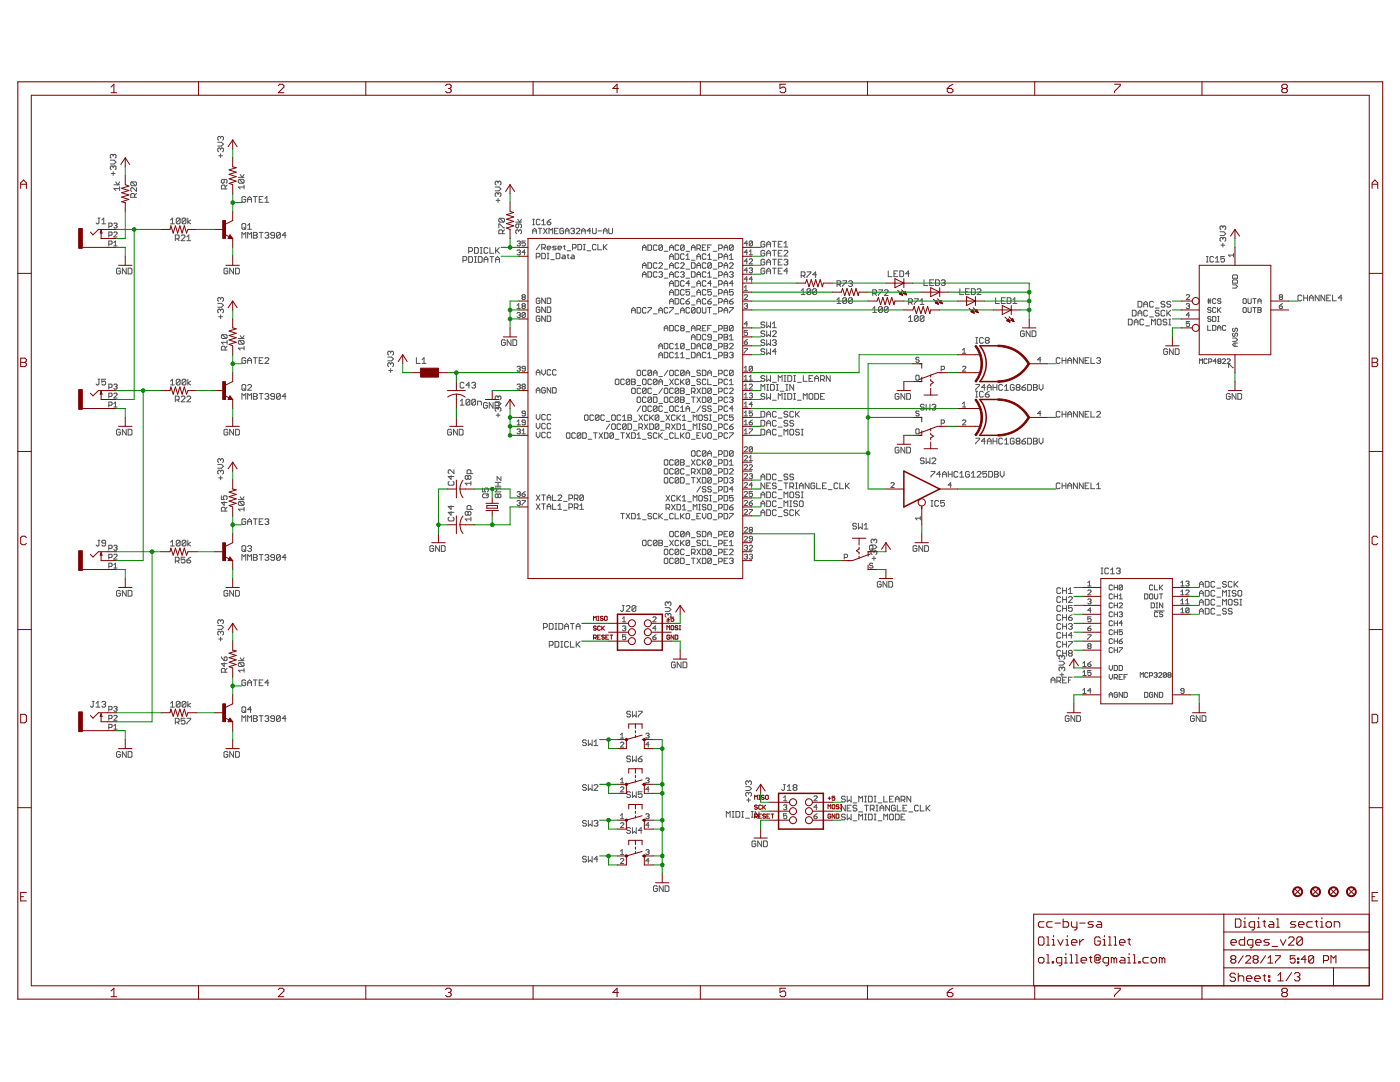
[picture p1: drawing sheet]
<svg xmlns="http://www.w3.org/2000/svg" width="279mm" height="216mm" viewBox="0 0 279 216" stroke-linecap="round" stroke-linejoin="round" font-family="sans-serif">
<g fill="none" stroke="#505050" stroke-width=".2">
<path d="M22 32h.8l.4 .3-.4 .4h-.8M22.2 34.6h.8M22.6 31l-.2-.2-.4 .2v.4l.2 .2M22.6 31l.2-.2 .4 .2v.4l-.2 .2M22.6 31v.2M22.6 33.3v.2M22.6 34.2v.8M22.6 33.3l-.2-.2-.4 .2v.4l.2 .2M22.6 33.3l.2-.2 .4 .2v.4l-.2 .2M22.7 36.9h1.2M23.1 36.3l.4 .6 .4-.6M23.9 37.6h-1.2l.4 .4"/>
<path d="M23.9 37.3v.7M26.3 36.3h.8l.1 .2v.4l-.1 .2M26.3 36.3l-.2 .2v.4l.2 .2h.8M26.3 36.3l.8 .8M26.9 39.4v-.6l-.2-.2h-.4l-.2 .2v.6h1.1M27.2 37.4v.8l-.7-.8-.4 .2v.4l.2 .2M27.2 38.6l-.3 .4M43.5 28.4h.7l.4 .4-.4 .3h-.7M43.6 31.1h.8M44 29.7l-.2-.2-.3 .2v.4l.1 .2M44 27.4l-.2-.2-.3 .2v.4l.1 .2M44 27.4v.2"/>
<path d="M44 29.7v.2M44 30.7v.8M44 29.7l.2-.2 .4 .2v.4l-.2 .2M44 27.4l.2-.2 .4 .2v.4l-.2 .2M44.7 35.8v.6l-.1 .2-.4-.2v-.4l.2-.2h.7l.2 .2v.4l-.2 .2M44.9 37.7v-.6l-.2-.2h-.3l-.2 .2v.6h1.1M45.3 36.9l-.4 .4M47.6 35.4h1.1M47.8 35.8h.7l.2 .2v.4l-.2 .2M47.8 35.8l-.2 .2v.4l.2 .2h.7M47.8 35.8l.7 .8M47.9 34.8l.4 .6 .4-.6"/>
<path d="M48.7 37.3h-1.1l.3 .4M48.7 36.9v.8M49 39.4l-.1-.2h-.4l-.2 .2v.8l.2 .2h.4l.1-.2v-.4h-.3M49.4 39.8h.8M50.6 39.2h.7M50.9 39.2v1.2M51.7 39.8h.4M52.5 39.2h-.8v1.2h.8M52.9 39.6l.4-.4v1.2M98.8 37.3h.8l.4 .4-.4 .4h-.8M99 40h.8M99.4 36.3l-.2-.1-.4 .1v.4l.2 .2"/>
<path d="M99.4 38.7l-.2-.2-.4 .2v.3l.2 .2M99.4 36.3l.2-.1 .4 .1v.4l-.2 .2M99.4 38.7l.2-.2 .4 .2v.3l-.2 .2M99.4 36.3v.2M99.4 38.7v.1M99.4 39.6v.8M19.6 43.5h.3M19.7 43.5v1l-.1 .2-.4-.2M20.3 44.7h.8M20.3 43.9l.4-.4v1.2M21.7 46.9h.5l.2-.1v-.3l-.2-.2h-.5v1M21.7 48.7h.5l.2-.1v-.4l-.2-.1h-.5v1"/>
<path d="M21.7 45.2h.5l.2-.2v-.3l-.2-.2h-.5v1M22.7 49.1h.7M22.7 48.4l.3-.3v1M22.7 44.7l.2-.2h.3l.2 .2-.2 .3M22.7 46.5l.2-.2h.3l.2 .2v.1l-.7 .7h.7M23 45h.2M23.2 45l.2 .2-.2 .3h-.3l-.2-.2M24 53.7l-.2-.2h-.3l-.2 .2v.8l.2 .2h.3l.2-.2v-.4h-.4M25.2 53.5v1.2l-.8-1.2v1.2M25.6 53.5h.5l.2 .2v.8l-.2 .2h-.5zM34 43.9l.4-.4v1.2M34 44.7h.8"/>
<path d="M35 47.6h.6l.2-.1v-.4l-.2-.2h-.6v1.1M35.4 47.6l.4 .4M35.9 43.7v.8l-.1 .2h-.4l-.2-.2M35.9 43.7l-.1-.2h-.4l-.2 .2v.8M35.9 43.7l-.7 .8M36.2 47.1l.1-.2h.4l.2 .2v.2l-.7 .7h.7M37.1 43.7v.8l-.2 .2h-.4l-.2-.2M37.1 43.7l-.2-.2h-.4l-.2 .2v.8M37.1 43.7l-.8 .8M37.3 48h.8M37.3 47.3l.4-.4v1.1M37.5 43.5v1.2"/>
<path d="M38.1 43.9l-.6 .4 .6 .4M44 59.6v.2M44 59.6l-.2-.2-.3 .2v.3l.1 .2M44 59.6l.2-.2 .4 .2v.3l-.2 .2M45.5 53.7l-.2-.2h-.4l-.2 .2v.8l.2 .2h.4l.2-.2v-.4h-.4M46.6 53.5v1.2l-.8-1.2v1.2M47 53.5h.6l.2 .2v.8l-.2 .2h-.6zM48.3 47.5v-1.1l.4 .4 .3-.4v1.1M48.5 44.6h.4l.1 .2v.8l-.1 .1h-.4l-.2-.1v-.8zM48.7 45.4l.3 .3M49.4 40.4v-.8l.4-.4 .4 .4v.8M49.4 47.5v-1.1l.4 .4 .4-.4v1.1"/>
<path d="M49.4 45.7h.8M49.4 45l.4-.4v1.1M50.6 46.4h.5l.2 .2-.2 .3 .2 .4-.2 .2h-.5zM50.6 46.9h.5M51.7 46.4h.8M52.1 46.4v1.1M52.9 46.6l.2-.2h.3l.2 .2-.2 .3M52.9 40.4h.7M53.3 46.9h.1M53.4 46.9l.2 .2-.2 .4h-.3l-.2-.2M54.8 46.9h-.6l-.2-.1 .2-.4h.4l.2 .2v.7l-.2 .2h-.4l-.2-.2M55.9 46.6l-.1-.2h-.4l-.2 .2v.7"/>
<path d="M55.9 46.6v.7l-.1 .2h-.4l-.2-.2M55.9 46.6l-.7 .7M57.1 46.9h-.8l.6-.5v1.1M92.4 52h.6l.2-.2v-.4l-.2-.2h-.6v1.1M93.5 50.2h.6l.2-.2v-.4l-.2-.2h-.6v1.1M93.5 51.2h.6l.2 .2v.8l-.2 .1h-.6zM94.7 49.4h.6l.2 .2v.8l-.2 .1h-.6zM94.7 51.2h.4M94.7 52.3h.4M94.9 51.2v1.1M95.5 51.2h.5l.2 .2v.8l-.2 .1h-.5zM95.8 50.5h.4"/>
<path d="M95.8 49.4h.4M96 49.4v1.1M96.6 52.3v-.7l.4-.4 .4 .4v.7M96.6 51.8h.8M97.4 49.6l-.2-.2h-.4l-.2 .2v.8l.2 .1h.4l.2-.1M97.8 51.2h.7M97.8 49.4v1.1h.7M98.1 51.2v1.1M98.9 52.3v-.7l.4-.4 .4 .4v.7M98.9 51.8h.8M98.9 49.4v1.1M99.1 50l.6 .5"/>
<path d="M99.5 45.5v-.8h.2l.8 .8h.2M99.7 49.4l-.8 .8M99.7 43.6l-.2 .2v.3l.2 .2h.8M99.7 43.6h.8l.2 .2v.3l-.2 .2M99.7 43.6l.8 .7M100.3 46.6v-.5l-.2-.2h-.4l-.2 .2v.5h1.2M100.7 45.9l-.4 .3M102.9 44.3h1.2M103.2 48.2l.5-.1 .1 .1-.1 .4M103.2 50l.2-.1h.3l.1 .1-.1 .4M103.3 43.8l.4 .5 .4-.5M103.5 46.1l-.2-.2-.4 .2v.3l.2 .2"/>
<path d="M103.5 44.7v.6l-.2 .2-.4-.2v-.4l.2-.2h.8l.2 .2v.4l-.2 .2M103.5 46.1l.2-.2 .4 .2v.3l-.2 .2M103.5 46.1v.1M103.5 50.4h.2M103.5 48.6h.2M103.7 48.6l.1 .1-.1 .4h-.3l-.2-.2M103.7 50.4l.1 .1-.1 .3-.5-.1M104.4 59.3l-.2 .2 .2 .3h.3l.1-.2-.1-.3M104.4 59.3l-.2-.2 .2-.3 .4 .1-.1 .4M104.4 59.3h.3M104.8 48.1h-.6v.5l.5-.2 .1 .2v.3l-.1 .2h-.3l-.2-.2M104.8 50.4h-.6l.5-.5v.9"/>
<path d="M106.3 46.6v-.7l.4-.3 .3 .3v.7M106.3 46.1h.7M106.3 44.9h.4M106.3 43.8h.4M106.5 43.8v1.1M107 51.3h.6l.2-.2v-.4l-.2-.2h-.6v1.1M107.4 45.6h.7M107.8 43.9l-.2-.1h-.4l-.2 .1v.8l.2 .2h.4l.2-.2M107.8 59.6l-.2-.1h-.4l-.2 .1v.8l.2 .2h.4l.2-.2v-.4h-.4M107.8 45.6v1M107.8 48.8l-.8 1M108.1 44.1l.4-.3v1.1"/>
<path d="M108.1 49.5h.5l.2-.2v-.4l-.2-.1h-.5v1M108.1 50.5h.5l.2 .2v.8l-.2 .1h-.5zM108.1 44.9h.7M108.5 45.6l.7 1M108.5 49.5l.3 .3M108.8 59.5v1.1l-.7-1.1v1.1M109.2 44.3h.5l.2 .4-.2 .2h-.3l-.2-.2zM109.2 45.6l-.7 1M109.2 59.5h.5l.2 .1v.8l-.2 .2h-.5zM109.2 49.5h.7l-.2-.4h-.3l-.2 .2v.4l.2 .1h.3M109.2 50.5h.4M109.2 51.6h.4"/>
<path d="M109.4 50.5v1.1M109.6 46.6v-1l.3 .3 .4-.3v1M109.9 51.8h.7M109.9 43.8l-.7 .5M110.7 46.1h.3M111 50.5h.5l.2 .2v.8l-.2 .1h-.5zM111 49.1h-.5l-.2 .2 .7 .4-.2 .1h-.5M111.4 49.5h.7l-.2-.4h-.4l-.1 .2v.4l.1 .1h.4M111.4 45.6h-.7v1h.7M112.3 50.9h.3l.2 .2v.5h-.5l-.2-.1 .2-.2h.5M112.5 45.7l-.2-.1h-.4l-.2 .1v.8l.2 .1h.4l.2-.1v-.4h-.4M112.5 49.1h.3"/>
<path d="M112.6 48.9v.8l.2 .1M112.8 46.1h.8M112.8 46.6v-.7l.4-.3 .4 .3v.7M113.2 50.9h.3M113.2 50h.7M113.3 50.7v.8l.2 .1M113.9 45.7l.2-.1h.3l.2 .1-.2 .4M114.1 50.9h.3l.2 .2v.5h-.5l-.2-.1 .2-.2h.5M114.3 49.5h.5l.2-.2v-.4l-.2-.1h-.5v1M114.3 46.1h.1M114.4 46.1l.2 .2-.2 .3h-.3l-.2-.1M115 45.7l.2-.1h.3l.2 .1v.2l-.7 .7h.7"/>
<path d="M115.3 48.8h.6l.2 .1v.8l-.2 .1h-.6zM116.1 46.1h.7M116.1 46.6v-.7l.3-.3 .4 .3v.7M116.4 48.8h.4M116.4 49.8h.4M116.6 48.8v1M117.2 50h.7M117.9 46.1h-.7l.5-.5v1M118.3 45.6v.9l.1 .1h.4l.2-.1v-.9M119 48.9l-.2-.1h-.4l-.2 .1v.8l.2 .1h.4l.2-.1M119.3 48.8v1h.8M119.3 46.1h.8"/>
<path d="M120.4 46.1h.8M120.4 46.6v-.7l.4-.3 .4 .3v.7M120.4 48.8v1M120.6 49.3l.5 .5M121.1 48.8l-.7 .7M121.5 45.6v.9l.2 .1h.3l.2-.1v-.9M128.2 50v-.8l.4-.3 .3 .3v.8M128.2 53.5v-.7l.4-.4 .3 .4v.7M128.2 55.3v-.7l.4-.4 .3 .4v.7M128.2 49.4h.7M128.2 53h.7M128.2 54.8h.7"/>
<path d="M129.3 48.9h.6l.1 .1v.8l-.1 .2h-.6zM129.3 52.4h.6l.1 .2v.7l-.1 .2h-.6zM129.3 54.2h.6l.1 .2v.7l-.1 .2h-.6zM131.1 49l-.2-.1h-.3l-.2 .1v.8l.2 .2h.3l.2-.2M131.1 52.6l-.2-.2h-.3l-.2 .2v.7l.2 .2h.3l.2-.2M131.1 54.4l-.2-.2h-.3l-.2 .2v.7l.2 .2h.3l.2-.2M131.5 52.6l.2-.2h.3l.2 .2v.2l-.7 .7h.7M131.5 54.4l.2-.2h.3l.2 .2-.2 .4M131.8 54.8h.2M132 54.8l.2 .1-.2 .4h-.3l-.2-.2M132.2 49l-.2-.1h-.3l-.2 .1v.8M132.2 49v.8l-.2 .2h-.3l-.2-.2"/>
<path d="M132.2 49l-.7 .8M132.6 50.1h.7M132.6 53.7h.7M132.6 55.5h.7M133.6 51.2h.8M133.6 49.4h.8M133.6 50v-.8l.4-.3 .4 .3v.8M133.6 51.8v-.8l.4-.3 .4 .3v.8M133.6 53.5v-.7l.4-.4 .4 .4v.7M133.6 55.3v-.7l.4-.4 .4 .4v.7M133.6 57.1v-.7l.4-.4 .4 .4v.7M133.6 58.9v-.7l.4-.4 .4 .4v.7"/>
<path d="M133.6 53h.8M133.6 54.8h.8M133.6 56.6h.8M133.6 58.3h.8M134.7 57.8h.6l.2 .2v.7l-.2 .2h-.6zM134.7 59.6h.6l.2 .2v.7l-.2 .2h-.6zM134.7 50.7h.6l.2 .1v.8l-.2 .2h-.6zM134.7 56h.6l.2 .2v.7l-.2 .2h-.6zM135.5 49l-.2-.1h-.4l-.2 .1v.8l.2 .2h.4l.2-.2M135.5 52.6l-.2-.2h-.4l-.2 .2v.7l.2 .2h.4l.2-.2M135.5 54.4l-.2-.2h-.4l-.2 .2v.7l.2 .2h.4l.2-.2M135.8 52.6l.2-.2h.4l.1 .2v.2l-.7 .7h.7"/>
<path d="M135.8 54.4l.2-.2h.4l.1 .2-.1 .4M136.2 54.8h.2M136.4 54.8l.1 .1-.1 .4h-.4l-.2-.2M136.5 49l-.1-.1h-.4l-.2 .1v.8M136.5 59.8l-.1-.2h-.4l-.2 .2v.7l.2 .2h.4l.1-.2M136.5 56.2l-.1-.2h-.4l-.2 .2v.7l.2 .2h.4l.1-.2M136.5 49v.8l-.1 .2h-.4l-.2-.2M136.5 50.8l-.1-.1h-.4l-.2 .1v.8l.2 .2h.4l.1-.2M136.5 58l-.1-.2h-.4l-.2 .2v.7l.2 .2h.4l.1-.2M136.5 49l-.7 .8M136.9 50.1h.7M136.9 51.8h.7"/>
<path d="M136.9 51l.4-.3v1.1M136.9 53.7h.7M136.9 55.5h.7M137.6 56.6h-.7l.6-.6v1.1M137.6 57.8h-.7v.5l.4-.1 .3 .1v.4l-.1 .2h-.4l-.2-.2M137.6 59.6l-.7 .5M138 52.4h.5l.2 .2v.7l-.2 .2h-.5zM138 49.4h.7M138 50v-.8l.3-.3 .4 .3v.8M138 54.2h.5l.2 .2v.7l-.2 .2h-.5zM138 51.9h.7M138 57.3h.7"/>
<path d="M138 59.1h.7M139.1 49.6h.5l.2-.2v-.4l-.2-.1h-.5v1.1M139.1 51.2h.7M139.1 51.8v-.8l.3-.3 .4 .3v.8M139.1 53.5v-.7l.3-.4 .4 .4v.7M139.1 55.3v-.7l.3-.4 .4 .4v.7M139.1 57.1v-.7l.3-.4 .4 .4v.7M139.1 58.9v-.7l.3-.4 .4 .4v.7M139.1 53h.7M139.1 54.8h.7M139.1 56.6h.7M139.1 58.3h.7"/>
<path d="M139.4 49.6l.4 .4M140.2 49.4h.3M140.9 54.4l-.2-.2h-.4l-.1 .2v.7l.1 .2h.4l.2-.2M140.9 48.9h-.7v1.1h.7M140.9 59.8l-.2-.2h-.4l-.1 .2v.7l.1 .2h.4l.2-.2M140.9 50.8l-.2-.1h-.4l-.1 .1v.8l.1 .2h.4l.2-.2M140.9 52.6l-.2-.2h-.4l-.1 .2v.7l.1 .2h.4l.2-.2M140.9 56.2l-.2-.2h-.4l-.1 .2v.7l.1 .2h.4l.2-.2M140.9 58l-.2-.2h-.4l-.1 .2v.7l.1 .2h.4l.2-.2M141.2 54.6l.4-.4v1.1M141.2 49.4h.4M141.2 51.8h.8"/>
<path d="M141.2 51l.4-.3v1.1M141.2 55.3h.8M142 48.9h-.8v1.1M142 52.6l-.2-.2h-.4l-.2 .2v.7M142 57.8h-.8v.5l.4-.1 .4 .1v.4l-.2 .2h-.4l-.2-.2M142 52.6v.7l-.2 .2h-.4l-.2-.2M142 52.6l-.8 .7M142 56.6h-.8l.6-.6v1.1M142 59.6l-.8 .5M142.3 50.1h.8M142.3 51.9h.8M142.3 53.7h.8"/>
<path d="M142.3 55.5h.8M142.3 57.3h.8M142.3 59.1h.8M143.4 49.6h.6l.1-.2v-.4l-.1-.1h-.6v1.1M143.4 51.4h.6l.1-.2v-.4l-.1-.1h-.6v1.1M143.4 53.2h.6l.1-.2v-.4l-.1-.2h-.6v1.1M143.4 54.9h.6l.1-.1v-.4l-.1-.2h-.6v1.1M143.4 56.7h.6l.1-.1v-.4l-.1-.2h-.6v1.1M143.4 58.5h.6l.1-.2v-.3l-.1-.2h-.6v1.1M144.5 55.3v-.7l.4-.4 .3 .4v.7M144.5 51.2h.7M144.5 49.4h.7"/>
<path d="M144.5 50v-.8l.4-.3 .3 .3v.8M144.5 51.8v-.8l.4-.3 .3 .3v.8M144.5 53.5v-.7l.4-.4 .3 .4v.7M144.5 57.1v-.7l.4-.4 .3 .4v.7M144.5 58.9v-.7l.4-.4 .3 .4v.7M144.5 53h.7M144.5 54.8h.7M144.5 56.6h.7M144.5 58.3h.7M145.6 52.6l.2-.2h.3l.2 .2v.2l-.7 .7h.7M145.6 54.4l.2-.2h.3l.2 .2-.2 .4M145.6 51.8h.7"/>
<path d="M145.6 51l.3-.3v1.1M145.9 54.8h.2M146.1 54.8l.2 .1-.2 .4h-.3l-.2-.2M146.3 49l-.2-.1h-.3l-.2 .1v.8M146.3 49l-.7 .8M146.3 49v.8l-.2 .2h-.3l-.2-.2M146.3 57.8h-.7v.5l.3-.1 .4 .1v.4l-.2 .2h-.3l-.2-.2M146.3 56.6h-.7l.5-.6v1.1M146.3 59.6l-.7 .5M148.5 58.9l.2-.1 .5 .1v.2l-.7 .7h.7M148.5 57.3l.4-.3v1M148.5 58h.7"/>
<path d="M149.2 48.6h-.7l.5-.5v1M149.2 50.4h-.7l.5-.5v.9M149.2 52.1h-.7l.5-.5v1M149.2 53.9h-.7l.5-.5v1M149.2 55.7h-.7l.5-.5v1M149.5 51.8l.2-.2h.3l.2 .2v.2l-.7 .6h.7M149.5 53.6l.5-.2 .2 .2-.2 .3M149.5 50.2l.3-.3v.9M149.5 50.8h.7M149.8 53.9h.2M150 53.9l.2 .2-.2 .3h-.3l-.2-.1M150.2 48.2v.7l-.2 .2h-.3l-.2-.2"/>
<path d="M150.2 48.2l-.2-.1-.5 .1v.7M150.2 55.7h-.7l.5-.5v1M150.2 48.2l-.7 .7M152.6 53.7l-.2-.2h-.3l-.2 .2v.8l.2 .2h.3l.2-.2v-.4h-.3M152.6 48.3l-.2-.1h-.3l-.2 .1v.8l.2 .2h.3l.2-.2v-.4h-.3M152.6 51.9l-.2-.2h-.3l-.2 .2v.8l.2 .2h.3l.2-.2v-.4h-.3M152.6 50.1l-.2-.1h-.3l-.2 .1v.8l.2 .2h.3l.2-.2v-.4h-.3M153 54.1h.8M153 52.3h.8M153 50.5h.8M153 48.7h.8M153 51.1v-.8l.4-.3 .4 .3v.8"/>
<path d="M153 49.3v-.8l.4-.3 .4 .3v.8M153 52.9v-.8l.4-.4 .4 .4v.8M153 54.7v-.8l.4-.4 .4 .4v.8M154.2 53.5h.7M154.2 50h.7M154.2 51.7h.7M154.2 48.2h.7M154.5 48.2v1.1M154.5 50v1.1M154.5 51.7v1.2M154.5 53.5v1.2M155.3 54.1h.4"/>
<path d="M155.3 52.3h.4M155.3 50.5h.4M155.3 48.7h.4M156.1 53.5h-.8v1.2h.8M156.1 50h-.8v1.1h.8M156.1 51.7h-.8v1.2h.8M156.1 48.2h-.8v1.1h.8M156.5 50.1l.2-.1h.3l.2 .1v.2l-.7 .8h.7M156.5 51.9l.2-.2h.3l.2 .2-.2 .4M156.5 48.5l.3-.3v1.1M156.5 49.3h.7M156.8 52.3h.2"/>
<path d="M157 52.3l.2 .2-.2 .4h-.3l-.2-.2M157.2 54.1h-.7l.5-.6v1.2M159.9 58l.4-.4v1.2M159.9 58.8h.8M159.9 55h.6l.2-.2v-.4l-.2-.1h-.6v1.1M160.3 55l.4 .4M161.1 54.3h.7v.1l-.7 .8v.2M161.8 57.8v.8l-.2 .2h-.4l-.1-.2M161.8 57.8l-.2-.2h-.4l-.1 .2v.8M161.8 57.8l-.7 .8M163 57.8v.8l-.2 .2h-.4l-.2-.2M163 57.8l-.2-.2h-.4l-.2 .2v.8"/>
<path d="M163 57.8l-.8 .8M163 54.8h-.8l.6-.5v1.1M167 59.8l.4-.4v1.2M167 56.8h.6l.2-.2v-.4l-.2-.2h-.6v1.2M167.4 56.8l.4 .4M168.2 56h.8v.2l-.8 .8v.2M169 59.6v.8l-.2 .2h-.4l-.2-.2M169 59.6l-.2-.2h-.4l-.2 .2v.8M169 59.6l-.8 .8M169.4 56.2l.1-.2h.4l.2 .2-.2 .4M169.7 56.6h.2M169.9 56.6l.2 .2-.2 .4h-.4l-.1-.2"/>
<path d="M170.1 59.6v.8l-.2 .2h-.4l-.1-.2M170.1 59.6l-.2-.2h-.4l-.1 .2v.8M170.1 59.6l-.7 .8M174.2 58.6h.6l.1-.2v-.4l-.1-.2h-.6v1.2M174.6 58.6l.3 .4M175.3 57.8h.8v.2l-.8 .8v.2M176.5 58l.2-.2h.4l.1 .2v.2l-.7 .8h.7M177.3 54.1v1.1h.7M178.4 54.6h.4M179.2 54.1h-.8v1.1h.8M179.6 54.1h.5l.2 .2v.7l-.2 .2h-.5zM181.5 54.6h-.8l.6-.5v1.1"/>
<path d="M182.5 59.6h.7v.2l-.7 .8v.1M183.6 60l.4-.4v1.1M184.4 55.8v1.2h.8M185.6 56.4h.3M186.3 55.8h-.7v1.2h.7M186.7 55.8h.6l.2 .2v.8l-.2 .2h-.6zM187.9 56l.1-.2h.4l.2 .2-.2 .4M188.2 56.4h.2M188.4 56.4l.2 .2-.2 .4h-.4l-.1-.2M191.6 57.6v1.2h.7M192.7 58.2h.4M193.5 57.6h-.8v1.2h.8"/>
<path d="M193.9 57.6h.5l.2 .2v.8l-.2 .2h-.5zM195 57.8l.2-.2h.4l.2 .2v.2l-.8 .8h.8M198.7 59.4v1.2h.8M199.9 60h.3M200.6 59.4h-.7v1.2h.7M201 59.4h.6l.2 .2v.8l-.2 .2h-.6zM202.1 59.8l.4-.4v1.2M236.7 58.9l.2-.1 .5 .1v.2l-.7 .7h.7M240.7 52.3h.4M240.7 51.2h.4M240.9 51.2v1.1M241 59.9h.7"/>
<path d="M241.2 59.6v1M241.5 59.6v1M242.2 51.4l-.2-.2h-.3l-.2 .2v.7l.2 .2h.3l.2-.2M242.6 52.3h.7M242.6 51.5l.3-.3v1.1M242.7 59.8l-.2-.2h-.3l-.2 .2v.6l.2 .2 .5-.2M243.5 46.2h.7l.4 .4-.4 .4h-.7M243.6 59.8l-.1-.2h-.3l-.2 .2 .2 .3h.3l.1 .1-.1 .4-.5-.2M243.7 48.9h.7M244.1 45.3v.2M244.1 47.6v.2M244.1 48.5v.8"/>
<path d="M244.1 47.6l-.2-.2-.4 .2v.4l.2 .2M244.1 45.3l-.2-.2-.4 .2v.4l.2 .1M244.1 47.6l.1-.2 .4 .2v.4l-.2 .2M244.1 45.3l.1-.2 .4 .2v.4l-.2 .1M244.4 51.2h-.8v.5l.4-.2 .4 .2v.4l-.2 .2h-.4l-.2-.2M246 56.8h.6l.4 .3-.4 .4h-.6M246 56l.1-.2h.7l.2 .2v.5h-1zM246 55l.1-.1h.7l.2 .1v.5h-1zM246.2 50.9h-1l.3 .3M246.2 50.6v.6M248.1 59.8l.1-.2h.4l.1 .2v.6l-.1 .2-.5-.2zM249.1 59.6v.8l.1 .2 .5-.2v-.8"/>
<path d="M250 59.6h.7M250.4 59.6v1M255.5 59.3l-.2 .2 .2 .3h.3l.2-.2-.2-.3M255.5 59.3l-.2-.2 .2-.3 .5 .1-.2 .4M255.5 59.3h.3M259.8 59.1l-.2-.2h-.4l-.2 .2v.7l.2 .2h.4l.2-.2M260.2 59.5h.7M260.2 58.9v1.1M260.9 58.9v1.1M261.3 59.5h.8M263.2 58.9v1.1l-.7-1.1v1.1M264.4 58.9v1.1l-.8-1.1v1.1"/>
<path d="M264.8 59.5h.4M265.6 58.9h-.8v1.1h.8M265.9 58.9v1.1h.8M267.8 59.5h-.7l.6-.6v1.1M19.6 75.7h.3M19.7 75.7v.9l-.1 .2-.4-.2M21.1 75.7h-.8v.5l.4-.1 .4 .1v.4l-.2 .2h-.4l-.2-.2M21.7 79.1h.5l.2-.2v-.3l-.2-.2h-.5v1M21.7 77.3h.5l.2-.1v-.4l-.2-.2h-.5v1M22.7 78.6l.2-.2h.3l.2 .2-.7 .8h.7M22.7 76.8l.2-.2h.3l.2 .2-.2 .4M23 77.2h.2"/>
<path d="M23.2 77.2l.2 .1-.2 .3h-.3l-.2-.1M34 76.1l.4-.4v1.1M34 76.8h.8M35 79.8h.6l.2-.2v-.4l-.2-.2h-.6v1.2M35.4 79.8l.4 .4M35.9 75.9l-.1-.2h-.4l-.2 .2v.7M35.9 75.9v.7l-.1 .2h-.4l-.2-.2M35.9 75.9l-.7 .7M36.2 79.2l.1-.2h.4l.2 .2v.2l-.7 .8h.7M37.1 75.9l-.2-.2h-.4l-.2 .2v.7M37.1 75.9v.7l-.2 .2h-.4l-.2-.2M37.1 75.9l-.8 .7"/>
<path d="M37.3 79.2l.2-.2h.4l.2 .2v.2l-.8 .8h.8M37.5 75.7v1.1M38.1 76.1l-.6 .3 .6 .4M43.5 60.5h.7l.4 .4-.4 .4h-.7M43.6 63.2h.8M44 61.9v.2M44 62.8v.8M44 61.9l-.2-.2-.3 .2v.4l.1 .1M44 61.9l.2-.2 .4 .2v.4l-.2 .1M44.4 66.8l-.2 .2v.4l.2 .1h.7M44.4 66.8h.7l.2 .2v.4l-.2 .1M44.4 66.8l.7 .7"/>
<path d="M44.9 69.8v-.5l-.2-.2h-.3l-.2 .2v.5h1.1M45.3 67.9v.8M45.3 69.1l-.4 .4M45.3 68.3h-1.1l.4 .4M47.6 67.5h1.1M47.8 67.9h.7l.2 .2v.4l-.2 .2M47.8 67.9l-.2 .2v.4l.2 .2h.7M47.8 67.9l.7 .8M47.9 67l.4 .5 .4-.5M48.3 79.7v-1.2l.4 .4 .3-.4v1.2M48.5 76.7h.4l.1 .2v.8l-.1 .2h-.4l-.2-.2v-.8zM48.7 77.5l.3 .4"/>
<path d="M48.7 69.1v.7M48.7 69.5h-1.1l.3 .3M49 71.6l-.1-.2h-.4l-.2 .2v.7l.2 .2h.4l.1-.2v-.4h-.3M49.4 72.5v-.7l.4-.4 .4 .4v.7M49.4 79.7v-1.2l.4 .4 .4-.4v1.2M49.4 76.9l.2-.2h.4l.2 .2v.2l-.8 .8h.8M49.4 71.9h.8M50.6 78.5h.5l.2 .2-.2 .4 .2 .4-.2 .2h-.5zM50.6 79.1h.5M50.6 71.4h.7M50.9 71.4v1.1M51.7 78.5h.8"/>
<path d="M51.7 71.9h.4M52.1 78.5v1.2M52.5 71.4h-.8v1.1h.8M52.9 78.7l.2-.2h.3l.2 .2-.2 .4M52.9 71.6l.2-.2h.3l.2 .2v.2l-.7 .7h.7M53.3 79.1h.1M53.4 79.1l.2 .2-.2 .4h-.3l-.2-.2M54.8 79.1h-.6l-.2-.2 .2-.4h.4l.2 .2v.8l-.2 .2h-.4l-.2-.2M55.9 78.7l-.1-.2h-.4l-.2 .2v.8M55.9 78.7v.8l-.1 .2h-.4l-.2-.2M55.9 78.7l-.7 .8M57.1 79.1h-.8l.6-.6v1.2"/>
<path d="M77.4 71.2h.7l.4 .4-.4 .4h-.7M77.6 73.9h.7M78 70.3v.2M78 72.6v.2M78 73.6v.7M78 72.6l-.2-.2-.4 .2v.4l.2 .2M78 70.3l-.2-.2-.4 .2v.4l.2 .1M78 72.6l.1-.2 .4 .2v.4l-.2 .2M78 70.3l.1-.2 .4 .2v.4l-.2 .1M83.1 71.4v1.1h.8M84.2 72.5h.8M84.2 71.8l.4-.4v1.1"/>
<path d="M92.6 76.5l-.2-.2h-.4l-.2 .2v.7l.2 .2h.4l.2-.2M93.8 79.9l-.2-.2h-.4l-.2 .2v.7M93.8 76.9h-.8l.6-.6v1.1M93.8 79.9v.7l-.2 .2h-.4l-.2-.2M93.8 79.9l-.8 .7M94.1 76.5l.2-.2h.4l.2 .2-.2 .4M94.5 76.9h.2M94.7 76.9l.2 .1-.2 .4h-.4l-.2-.2M94.9 79.9l-.2-.2h-.4l-.2 .2v.7M94.9 79.9v.7l-.2 .2h-.4l-.2-.2M94.9 79.9l-.8 .7M99.4 79.2l-.2-.2-.4 .2v.4l.2 .2"/>
<path d="M99.4 79.2l.2-.2 .4 .2v.4l-.2 .2M99.4 79.2v.2M100.8 68l-.2-.2h-.3l-.2 .2v.7l.2 .2h.3l.2-.2v-.3h-.3M102 67.8v1.1l-.8-1.1v1.1M102.4 67.8h.5l.2 .2v.7l-.2 .2h-.5zM103.2 60.9l.3-.3v1M103.2 76.8l.2-.2h.3l.1 .2-.1 .4M103.2 62.5l.2-.1h.3l.1 .1-.1 .4M103.2 61.6h.6M103.2 73.2l.5-.1 .1 .1-.1 .4M103.5 62.9h.2M103.5 77.2h.2"/>
<path d="M103.5 73.6h.2M103.7 73.6l.1 .1-.1 .4h-.3l-.2-.2M103.7 62.9l.1 .1-.1 .4h-.3l-.2-.2M103.7 77.2l.1 .1-.1 .3h-.3l-.2-.1M104.4 61.1l-.2-.2 .2-.3h.3l.1 .1-.1 .4M104.4 61.1h.3M104.4 61.1l-.2 .1 .2 .4h.3l.1-.2-.1-.3M104.4 77.2l-.2-.2 .2-.4h.3l.1 .2-.1 .4M104.4 77.2h.3M104.4 77.2l-.2 .1 .2 .3h.3l.1-.1-.1-.3M104.8 62.5l-.1-.1h-.3l-.2 .1v.7M104.8 62.5v.7l-.1 .2h-.3l-.2-.2"/>
<path d="M104.8 73.6h-.4l-.2-.2 .2-.3 .4 .1v.7l-.1 .2h-.3l-.2-.2M104.8 62.5l-.6 .7M107 74.8v-.7l.4-.3 .4 .3v.7M107 78.4v-.7l.4-.4 .4 .4v.7M107 77.9h.8M107 74.3h.8M107.8 61.4l-.2-.1h-.4l-.2 .1v.8l.2 .2h.4l.2-.2v-.4h-.4M107.8 63.2l-.2-.1h-.4l-.2 .1v.7l.2 .2h.4l.2-.2v-.3h-.4M108.1 73.8v.7l.4 .3 .3-.3v-.7M108.8 77.5l-.2-.2h-.3l-.2 .2v.7l.2 .2h.3l.2-.2v-.3h-.3M108.8 61.3v1.1l-.7-1.1v1.1M108.8 63.1v1l-.7-1v1"/>
<path d="M109.2 63.1h.5l.2 .1v.7l-.2 .2h-.5zM109.2 61.3h.5l.2 .1v.8l-.2 .2h-.5zM109.9 73.9l-.2-.1h-.3l-.2 .1v.8l.2 .1h.3l.2-.1M109.9 77.3v1.1l-.7-1.1v1.1M110.3 77.3h.5l.2 .2v.7l-.2 .2h-.5zM111 73.9l-.2-.1h-.3l-.2 .1v.8l.2 .1h.3l.2-.1M122.8 75.8l.2-.2h.3l.2 .2v.8l-.2 .2h-.3l-.2-.2zM124.6 75.8l-.2-.2h-.3l-.2 .2v.8l.2 .2h.3l.2-.2M125.7 75.8v.8l-.2 .2h-.3l-.2-.2M125.7 75.8l-.7 .8M125.7 75.8l-.2-.2h-.3l-.2 .2v.8M126 77.6l.2-.2h.4l.2 .2v.8l-.2 .1h-.4l-.2-.1z"/>
<path d="M126 75.6h.6l.2 .2-.2 .4 .2 .4-.2 .2h-.6zM126 62.5v-.8l.4-.3 .4 .3v.8M126 61.9h.8M126 76.2h.6M127.1 61.4h.6l.2 .2v.7l-.2 .2h-.6zM127.1 76.9h.8M127.3 79.2h.4l.2 .2v.7l-.2 .2h-.4l-.2-.2v-.7zM127.3 73.9h.4l.2 .1v.8l-.2 .2h-.4l-.2-.2v-.8zM127.9 77.6l-.2-.2h-.4l-.2 .2v.8l.2 .1h.4l.2-.1M128.4 75.6h.4l.1 .2v.8l-.1 .2h-.4l-.2-.2v-.8zM128.9 77.6v.8l-.1 .1h-.4l-.2-.1M128.9 79.4l-.1-.2h-.4l-.2 .2v.7l.2 .2h.4l.1-.2"/>
<path d="M128.9 61.6l-.1-.2h-.4l-.2 .2v.7l.2 .2h.4l.1-.2M128.9 74l-.1-.1h-.4l-.2 .1v.8l.2 .2h.4l.1-.2M128.9 77.6l-.1-.2h-.4l-.2 .2v.8M128.9 77.6l-.7 .8M129.3 61.4h.7v.2l-.7 .7v.2M130 77.6l-.1-.2h-.4l-.2 .2v.8l.2 .1h.4l.1-.1M130 79.4v.7l-.1 .2h-.4l-.2-.2M130 75.8l-.1-.2h-.4l-.2 .2v.8l.2 .2h.4l.1-.2M130 74l-.1-.1h-.4l-.2 .1v.8M130 79.4l-.1-.2h-.4l-.2 .2v.7M130 74v.8l-.1 .2h-.4l-.2-.2M130 74l-.7 .8"/>
<path d="M130 79.4l-.7 .7M130.4 79.2h.5l.2 .2v.7l-.2 .2h-.5zM130.4 75v-.8l.4-.3 .3 .3v.8M130.4 62.6h.7M130.4 74.4h.7M130.4 78.7h.7M131.1 75.8v.8l-.2 .2h-.3l-.2-.2M131.1 75.8l-.2-.2h-.3l-.2 .2v.8M131.1 75.8l-.7 .8M131.5 62.5v-.8l.3-.3 .4 .3v.8M131.5 69.6v-.7l.3-.4 .4 .4v.7M131.5 71.4v-.7l.3-.4 .4 .4v.7"/>
<path d="M131.5 76.8v-.8l.3-.4 .4 .4v.8M131.5 61.9h.7M131.5 69h.7M131.5 70.8h.7M131.5 75.1h.7M131.5 76.2h.7M132.2 77.4l-.7 1.1M132.6 68.5h.5l.2 .2v.7l-.2 .2h-.5zM132.6 77.6l.1-.2h.4l.2 .2v.8l-.2 .1h-.4l-.1-.1zM132.6 65.5h.7M132.6 66v-.7l.3-.4 .4 .4v.7M132.6 70.3h.5l.2 .2v.7l-.2 .2h-.5z"/>
<path d="M132.6 76.9h.7M132.7 79.2h.4l.2 .2v.7l-.2 .2h-.4l-.1-.2v-.7zM133.3 61.6l-.2-.2h-.4l-.1 .2v.7l.1 .2h.4l.2-.2M133.3 73.9l-.7 1.1M133.6 64.9h.6l.2 .2v.7l-.2 .2h-.6zM133.6 61.4h.8v.2l-.8 .7v.2M133.6 60.7v-.8l.4-.3 .4 .3v.8M133.6 74l.2-.1h.4l.2 .1v.8l-.2 .2h-.4l-.2-.2zM133.6 60.1h.8M133.6 75.6l.8 1.2M134.4 68.7l-.2-.2h-.4l-.2 .2v.7l.2 .2h.4l.2-.2M134.4 77.6l-.2-.2h-.4l-.2 .2v.8l.2 .1h.4l.2-.1"/>
<path d="M134.4 79.4l-.2-.2h-.4l-.2 .2v.7l.2 .2h.4l.2-.2M134.4 70.5l-.2-.2h-.4l-.2 .2v.7l.2 .2h.4l.2-.2M134.4 75.6l-.8 1.2M134.7 69.6h.8M134.7 62.6h.8M134.7 68.9l.4-.4v1.1M134.7 70.7l.4-.4v1.1M134.7 71.4h.8M135.5 77.6v.8l-.2 .1h-.4l-.2-.1M135.5 79.4v.7l-.2 .2h-.4l-.2-.2M135.5 65.1l-.2-.2h-.4l-.2 .2v.7l.2 .2h.4l.2-.2M135.5 75.8l-.2-.2h-.4l-.2 .2v.8l.2 .2h.4l.2-.2"/>
<path d="M135.5 74l-.2-.1h-.4l-.2 .1v.8l.2 .2h.4l.2-.2M135.5 77.6l-.2-.2h-.4l-.2 .2v.8M135.5 79.4l-.2-.2h-.4l-.2 .2v.7M135.5 77.6l-.8 .8M135.5 79.4l-.8 .7M135.8 79.2h.6l.1 .2-.1 .4 .1 .3-.1 .2h-.6zM135.8 62.5v-.8l.4-.3 .3 .3v.8M135.8 77.4h.6l.1 .2-.1 .4 .1 .4-.1 .1h-.6zM135.8 75.6v1.2M135.8 61.9h.7M135.8 71.4h.7M135.8 70.7l.4-.4v1.1"/>
<path d="M135.8 78h.6M135.8 79.8h.6M136 65.5l-.2 .2 .2 .3h.4l.1-.2-.1-.3M136 65.5l-.2-.2 .2-.4h.4l.1 .2-.1 .4M136 65.5h.4M136 76.2l.5 .6M136.5 68.7v.7l-.1 .2h-.4l-.2-.2M136.5 74v.8l-.1 .2h-.4l-.2-.2M136.5 68.7l-.1-.2h-.4l-.2 .2v.7M136.5 74l-.1-.1h-.4l-.2 .1v.8M136.5 68.7l-.7 .7M136.5 74l-.7 .8"/>
<path d="M136.5 75.6l-.7 .8M136.9 60.1h.6l.1 .4-.1 .2h-.4l-.2-.2zM136.9 75v-.8l.4-.3 .3 .3v.8M136.9 66.2h.7M136.9 69.8h.7M136.9 71.6h.7M136.9 74.4h.7M136.9 78.7h.7M137.6 75.8v.8l-.1 .2h-.4l-.2-.2M137.6 61.6l-.1-.2h-.4l-.2 .2v.7l.2 .2h.4l.1-.2M137.6 75.8l-.1-.2h-.4l-.2 .2v.8M137.6 75.8l-.7 .8"/>
<path d="M138 68.5h.5l.2 .2v.7l-.2 .2h-.5zM138 65.5h.7M138 66v-.7l.3-.4 .4 .4v.7M138 67.8v-.7l.3-.4 .4 .4v.7M138 70.3h.5l.2 .2v.7l-.2 .2h-.5zM138 78.2h.5l.2-.2v-.4l-.2-.2h-.5v1.1M138 60.9h.7M138 67.3h.7M138 75.1h.7M138 76.9h.7M138 79.2h.7M138.3 78.2l.4 .3"/>
<path d="M138.3 79.2v1.1M138.7 61.6l-.2-.2h-.3l-.2 .2v.7M138.7 61.6v.7l-.2 .2h-.3l-.2-.2M138.7 61.6l-.7 .7M139.1 69.6v-.7l.3-.4 .4 .4v.7M139.1 66.7h.5l.2 .2v.7l-.2 .2h-.5zM139.1 65.7h.5l.2-.2v-.4l-.2-.2h-.5v1.1M139.1 60.7v-.8l.3-.3 .4 .3v.8M139.1 71.4v-.7l.3-.4 .4 .4v.7M139.1 60.1h.7M139.1 69h.7M139.1 70.8h.7"/>
<path d="M139.1 77.4l.7 1.1M139.1 79.2l.7 1.1M139.3 61.4h.3l.2 .2v.7l-.2 .2h-.3l-.2-.2v-.7zM139.4 65.7l.4 .3M139.8 75.8l-.2-.2h-.3l-.2 .4 .2 .2h.3l.2 .4-.2 .2h-.3l-.2-.2M139.8 74l-.2-.1h-.3l-.2 .1 .2 .4h.3l.2 .2-.2 .4h-.3l-.2-.2M139.8 77.4l-.7 1.1M139.8 79.2l-.7 1.1M140.2 77.4h.5l.2 .2v.8l-.2 .1h-.5zM140.2 73.9h.5l.2 .1v.8l-.2 .2h-.5zM140.2 79.2h.5l.2 .2v.7l-.2 .2h-.5zM140.2 65.5h.3"/>
<path d="M140.2 61.4v.9l.1 .2h.4l.2-.2v-.9M140.9 68.7l-.2-.2h-.4l-.1 .2v.7l.1 .2h.4l.2-.2M140.9 66.9l-.2-.2h-.4l-.1 .2v.7l.1 .2h.4l.2-.2M140.9 64.9h-.7v1.1h.7M140.9 75.8l-.2-.2h-.4l-.1 .2v.8l.1 .2h.4l.2-.2M140.9 70.5l-.2-.2h-.4l-.1 .2v.7l.1 .2h.4l.2-.2M141.2 75.6v1.2h.8M141.2 61.4h.8M141.2 65.5h.4M141.2 60.1h.6l.2 .4-.2 .2h-.4l-.2-.2zM141.2 75v-.8l.4-.3 .4 .3v.8M141.2 70.7l.4-.4v1.1"/>
<path d="M141.2 71.4h.8M141.2 74.4h.8M141.6 61.4v1.1M142 68.7v.7l-.2 .2h-.4l-.2-.2M142 77.6v.8l-.2 .1h-.4l-.2-.1M142 67.3h-.6l-.2-.2 .2-.4h.4l.2 .2v.7l-.2 .2h-.4l-.2-.2M142 79.4v.7l-.2 .2h-.4l-.2-.2M142 64.9h-.8v1.1M142 68.7l-.2-.2h-.4l-.2 .2v.7M142 77.6l-.2-.2h-.4l-.2 .2v.8M142 79.4l-.2-.2h-.4l-.2 .2v.7M142 68.7l-.8 .7"/>
<path d="M142 77.6l-.8 .8M142 79.4l-.8 .7M142.3 60.9h.8M142.3 62.6h.8M142.3 66.2h.8M142.3 68h.8M142.3 69.8h.8M142.3 71.6h.8M142.3 75.1h.8M142.3 76.9h.8M142.3 78.7h.8M143.4 60.3h.6l.1-.2v-.3l-.1-.2h-.6v1.1"/>
<path d="M143.4 62.1h.6l.1-.2v-.3l-.1-.2h-.6v1.1M143.4 65.7h.6l.1-.2v-.4l-.1-.2h-.6v1.1M143.4 67.5h.6l.1-.2v-.4l-.1-.2h-.6v1.1M143.4 69.2h.6l.1-.2v-.3l-.1-.2h-.6v1.1M143.4 71h.6l.1-.2v-.3l-.1-.2h-.6v1.1M143.4 74.6h.6l.1-.2v-.4l-.1-.1h-.6v1.1M143.4 76.4h.6l.1-.2v-.4l-.1-.2h-.6v1.2M143.4 78.2h.6l.1-.2v-.4l-.1-.2h-.6v1.1M143.4 79.9h.6l.1-.1v-.4l-.1-.2h-.6v1.1M144.5 68.5h.6l.1 .2-.1 .3 .1 .4-.1 .2h-.6zM144.5 66.7h.6l.1 .2-.1 .4 .1 .3-.1 .2h-.6zM144.5 64.9h.6l.1 .2-.1 .4 .1 .3-.1 .2h-.6z"/>
<path d="M144.5 65.5h.6M144.5 60.7v-.8l.4-.3 .3 .3v.8M144.5 62.5v-.8l.4-.3 .3 .3v.8M144.5 70.3h.6l.1 .2-.1 .3 .1 .4-.1 .2h-.6zM144.5 60.1h.7M144.5 61.9h.7M144.5 67.3h.6M144.5 69h.6M144.5 70.8h.6M145.2 77.6l-.1-.2h-.4l-.2 .2v.8l.2 .1h.4l.1-.1M145.2 79.4l-.1-.2h-.4l-.2 .2v.7l.2 .2h.4l.1-.2M145.2 74l-.1-.1h-.4l-.2 .1v.8l.2 .2h.4l.1-.2"/>
<path d="M145.2 75.8l-.1-.2h-.4l-.2 .2v.8l.2 .2h.4l.1-.2M145.6 68.7l.2-.2h.3l.2 .2v.2l-.7 .7h.7M145.6 77.6l.2-.2h.3l.2 .2v.2l-.7 .7h.7M145.6 67.8h.7M145.6 76.8h.7M145.6 61.4h.7v.2l-.7 .7v.2M145.6 60.1h.5l.2 .4-.2 .2h-.3l-.2-.2zM145.6 70.5l.2-.2h.3l.2 .2-.2 .3M145.6 79.4l.2-.2h.3l.2 .2-.2 .4M145.6 67.1l.3-.4v1.1M145.6 76l.3-.4v1.2M145.9 70.8h.2"/>
<path d="M145.9 79.8h.2M146.1 79.8l.2 .1-.2 .4h-.3l-.2-.2M146.1 70.8l.2 .2-.2 .4h-.3l-.2-.2M146.3 65.1v.7l-.2 .2h-.3l-.2-.2M146.3 65.1l-.2-.2h-.3l-.2 .2v.7M146.3 74l-.2-.1h-.3l-.2 .1v.8M146.3 74v.8l-.2 .2h-.3l-.2-.2M146.3 65.1l-.7 .7M146.3 74l-.7 .8M148.5 68.2h.5l.2 .3-.2 .2h-.3l-.2-.2zM148.5 69.5h.7l-.7 1M148.5 60.7l.2-.1h.3l.2 .1-.2 .4"/>
<path d="M148.5 77.6h.7M148.5 73.4l.4-.3v1M148.5 75.2l.4-.3v1M148.5 77l.4-.4v1M148.5 78.8l.4-.4v1M148.5 74.1h.7M148.5 75.9h.7M148.5 79.4h.7M148.9 61.1h.1M149 61.1l.2 .1-.2 .4h-.3l-.2-.2M149.2 65.9h-.7v.5l.4-.1 .3 .1-.2 .5h-.3l-.2-.1M149.2 64.6h-.7l.5-.4v.9"/>
<path d="M149.2 67.7l-.7 .5M149.5 78.6l.2-.2h.3l.2 .2-.2 .3M149.5 76.8l.2-.2h.3l.2 .2v.2l-.7 .6h.7M149.5 75.9h.7M149.5 75.2l.3-.3v1M149.8 78.9h.2M150 78.9l.2 .2-.2 .3-.5-.1M150.2 73.2l-.7 .7M150.2 73.2v.7l-.2 .2h-.3l-.2-.2M150.2 73.2l-.2-.1-.5 .1v.7M151.9 77.9v-1.2l.4 .4 .3-.4v1.2M152.6 69.8l-.2-.2h-.3l-.2 .2 .2 .4h.3l.2 .2-.2 .3h-.3l-.2-.2"/>
<path d="M152.6 78.7l-.2-.2h-.3l-.2 .2 .2 .4h.3l.2 .2-.2 .4h-.3l-.2-.2M152.6 68l-.2-.2h-.3l-.2 .2 .2 .4h.3l.2 .2-.2 .3h-.3l-.2-.2M152.6 75.1l-.2-.1h-.3l-.2 .1 .2 .4h.3l.2 .2-.2 .4h-.3l-.2-.2M152.6 66.2l-.2-.2h-.3l-.2 .2 .2 .4h.3l.2 .2-.2 .4h-.3l-.2-.2M152.6 64.4l-.2-.2h-.3l-.2 .2 .2 .4h.3l.2 .2-.2 .4h-.3l-.2-.2M153 64.2v1.2l.4-.4 .4 .4v-1.2M153 76.7h.4M153 77.9h.4M153 66v1.2l.4-.4 .4 .4v-1.2M153 75v1.1l.4-.4 .4 .4v-1.1M153 69.6v1.1l.4-.3 .4 .3v-1.1M153 67.8v1.1l.4-.3 .4 .3v-1.1"/>
<path d="M153 78.5v1.2l.4-.4 .4 .4v-1.2M153.2 76.7v1.2M153.8 76.7h.5l.2 .2v.8l-.2 .2h-.5zM154.2 68l.1-.2h.4l.2 .2-.2 .4M154.2 66.2l.1-.2h.4l.2 .2v.2l-.7 .8h.7M154.2 64.6l.3-.4v1.2M154.2 76.3h.7M154.2 65.4h.7M154.2 79.9h.7M154.5 68.4h.2M154.7 68.4l.2 .2-.2 .3h-.4l-.1-.2M154.9 70.2h-.7l.5-.6v1.1"/>
<path d="M154.9 76.7h.4M154.9 77.9h.4M155.1 76.7v1.2M155.3 79.7v-1.2l.4 .4 .4-.4v1.2M155.3 76.1v-1.1l.4 .3 .4-.3v1.1M155.7 78.1h.8M156.5 78.5h.3M156.5 79.7h.3M156.5 75h.3M156.5 76.1h.3M156.7 75v1.1M156.7 78.5v1.2"/>
<path d="M156.8 76.7h.4M156.8 77.9h.4M157 76.7v1.2M157.2 78.5h.6l.2 .2v.8l-.2 .2h-.6zM157.2 75h.6l.2 .1v.8l-.2 .2h-.6zM158.4 78.5h.4M158.4 79.7h.4M158.4 75h.4M158.4 76.7v1.2l-.8-1.2v1.2M158.4 76.1h.4M158.6 75v1.1M158.6 78.5v1.2"/>
<path d="M159.2 76.3h.7M159.2 79.9h.7M160.3 79.7v-1.2l.4 .4 .4-.4v1.2M160.3 75v1.1h.8M161.5 75.5h.3M161.6 78.5h.4l.2 .2v.8l-.2 .2h-.4l-.1-.2v-.8zM162.2 75h-.7v1.1h.7M162.6 78.5h.6l.2 .2v.8l-.2 .2h-.6zM162.6 76.1v-.8l.4-.3 .4 .3v.8M162.6 75.5h.8M163.8 79.1h.3M163.8 75.7h.5l.2-.2v-.4l-.2-.1h-.5v1.1"/>
<path d="M164.1 75.7l.4 .4M164.5 78.5h-.7v1.2h.7M165.7 75v1.1l-.8-1.1v1.1M167 60.6h.8M174.2 61.6l.4-.4v1.1M174.2 62.3h.7M176.1 61.4v.7l-.2 .2h-.4l-.2-.2M176.1 61.4l-.2-.2h-.4l-.2 .2v.7M176.1 61.4l-.8 .7M177.2 61.4v.7l-.1 .2h-.4l-.2-.2M177.2 61.4l-.1-.2h-.4l-.2 .2v.7M177.2 61.4l-.7 .7"/>
<path d="M179.4 78.7l-.2-.2h-.4l-.2 .2v.8l.2 .2h.4l.2-.2v-.4h-.4M180.6 78.5v1.2l-.8-1.2v1.2M181 78.5h.5l.2 .2v.8l-.2 .2h-.5zM181.3 63.4l.4-.4v1.1M181.3 64.1h.8M181.3 60.4h.6l.2-.2v-.4l-.2-.2h-.6v1.1M181.7 60.4l.4 .3M182.9 74.9h.4l.1 .1v.7l-.1 .2h-.4l-.1-.2v-.7zM183.2 63.2v.7l-.2 .2h-.3l-.2-.2M183.2 63.2l-.2-.2h-.3l-.2 .2v.7M183.2 63.2l-.7 .7M183.4 71.5l-.1-.2h-.4l-.1 .3 .1 .2h.4l.1 .3-.1 .2h-.4l-.1-.2"/>
<path d="M183.6 60.7h.8M184.4 63.2v.7l-.2 .2h-.4l-.2-.2M184.4 63.2l-.2-.2h-.4l-.2 .2v.7M184.4 63.2l-.8 .7M187.8 73.7h.5l.2-.1v-.4l-.2-.1h-.5v1M192.1 73.2l.2-.1 .4 .1v.2l-.6 .7h.6M192.1 69.8l.3-.3v1M192.1 70.5h.6M194.7 76.7h.8v.2l-.8 .8v.2M194.7 68.5h.4M194.7 79.2h.4M194.7 78.1h.4"/>
<path d="M194.7 67.4h.4M194.9 67.4v1.1M194.9 78.1v1.1M196.3 67.5l-.2-.1h-.4l-.2 .1v.8l.2 .2h.4l.2-.2M196.3 78.3l-.2-.2h-.4l-.2 .2v.7l.2 .2h.4l.2-.2M196.6 77.3h-.7l.5-.6v1.2M196.6 78.7h.6l.2 .3-.2 .2h-.4l-.2-.2zM196.8 67.9h.4M196.8 67.9l-.2-.2 .2-.3h.4l.2 .1-.2 .4M196.8 67.9l-.2 .2 .2 .4h.4l.2-.2-.2-.4M197 77.9v-.8l.4-.4 .4 .4v.8M197 77.3h.8"/>
<path d="M197.4 78.1l-.8 .6M198.2 76.7v1.2M198.2 77.3h.7M198.9 76.7v1.2M200.1 76.9l-.2-.2h-.4l-.2 .2v.8l.2 .2h.4l.2-.2M200.5 77.1l.4-.4v1.2M200.5 77.9h.8M202.1 60.6h.8M202.4 76.9l-.2-.2h-.4l-.2 .2v.8l.2 .2h.4l.2-.2v-.4h-.4M203 77.3l-.2-.2 .2-.4h.4l.2 .2-.2 .4M203 77.3l-.2 .2 .2 .4h.4l.2-.2-.2-.4M203 77.3h.4"/>
<path d="M203.9 77.3h.6l.2 .4-.2 .2h-.4l-.2-.2zM204.4 66.2l-.2-.2h-.3l-.2 .2v.8l.2 .2h.3l.2-.2v-.4h-.4M204.7 76.7l-.8 .6M205.1 76.7h.6l.1 .2v.8l-.1 .2h-.6zM205.6 66v1.2l-.8-1.2v1.2M206 66h.5l.2 .2v.8l-.2 .2h-.5zM206.2 76.7h.6l.2 .2-.2 .4 .2 .4-.2 .2h-.6zM206.2 77.3h.6M207.4 76.7v.8l.4 .4 .4-.4v-.8M207.7 71.8h-.6l.5-.5v1M211.6 71.6l-.2-.2h-.4l-.2 .2v.7l.2 .2h.4l.2-.2M212 71.4v1.1"/>
<path d="M212 71.9h.7M212.7 71.4v1.1M213.1 71.9h.8M213.1 72.5v-.7l.4-.4 .4 .4v.7M215 71.4v1.1l-.8-1.1v1.1M216.2 71.4v1.1l-.8-1.1v1.1M216.6 71.9h.3M217.3 71.4h-.7v1.1h.7M217.7 71.4v1.1h.8M218.9 71.6l.2-.2h.3l.2 .2-.2 .3M219.2 71.9h.2M219.4 71.9l.2 .2-.2 .4h-.3l-.2-.2"/>
<path d="M225.2 63.7h.6l.2 .2v.7l-.2 .2h-.6zM226 61.9h.5l.2 .2v.8l-.2 .2h-.5zM226.4 64.8v-.7l.3-.4 .4 .4v.7M226.4 64.3h.7M227.1 60.1h.6l.2 .2v.8l-.2 .2h-.6zM227.1 62.5h.8M227.1 63.1v-.8l.4-.4 .4 .4v.8M228.3 61.3v-.8l.3-.4 .4 .4v.8M228.3 63.9l-.2-.2h-.4l-.2 .2v.7l.2 .2h.4l.2-.2M228.3 60.7h.7M228.6 65h.8M229 62.1l-.2-.2h-.3l-.2 .2v.8l.2 .2h.3l.2-.2"/>
<path d="M229.4 63.2h.8M229.8 64.8v-1.1l.4 .4 .4-.4v1.1M230.2 60.3l-.2-.2h-.4l-.2 .2v.8l.2 .2h.4l.2-.2M230.6 61.5h.7M230.9 63.9l.2-.2h.4l.2 .2v.7l-.2 .2h-.4l-.2-.2zM231.3 62.1l-.2-.2h-.3l-.2 .4 .2 .2h.3l.2 .4-.2 .2h-.3l-.2-.2M232.5 60.3l-.2-.2h-.4l-.2 .4 .2 .2h.4l.2 .4-.2 .2h-.4l-.2-.2M232.5 62.1l-.2-.2h-.4l-.2 .2v.8l.2 .2h.4l.2-.2M232.9 61.9v1.2M232.9 63.9l-.2-.2h-.4l-.2 .4 .2 .2h.4l.2 .3-.2 .2h-.4l-.2-.2M233 69.8l-.2-.2h-.4l-.2 .2v.7l.2 .2h.4l.2-.2v-.3h-.4M233.1 62.5l.5 .6"/>
<path d="M233.3 64.8h.3M233.3 63.7h.3M233.4 63.7v1.1M233.6 60.3l-.2-.2h-.3l-.2 .4 .2 .2h.3l.2 .4-.2 .2h-.3l-.2-.2M233.6 61.9l-.7 .8M234.1 69.6v1.1l-.7-1.1v1.1M234.5 69.6h.6l.2 .2v.7l-.2 .2h-.6zM236.7 60.7l.2-.1h.3l.2 .1-.2 .4M237.1 61.1h.1M237.2 61.1l.2 .1-.2 .4h-.3l-.2-.2M237.4 64.2h-.7v.4l.5-.1 .2 .1v.4l-.2 .1-.5-.1M237.4 62.9h-.7l.5-.5v1"/>
<path d="M239.4 72.5v-.9l.3 .3 .3-.3v.9M240.9 71.8l-.2-.2-.4 .2v.6l.1 .1 .5-.1M241 60.2h.7M241 64.9v1h.7M241.2 72.2h.5l.1-.1v-.3l-.1-.2h-.5v.9M241.7 63.3l-.2-.1-.5 .1 .2 .3h.3l.2 .2-.2 .3h-.3l-.2-.1M241.7 61.5l-.2-.1h-.3l-.2 .3 .5 .1 .2 .4-.2 .2h-.3l-.2-.2M242 63.2h.5l.2 .1v.7l-.2 .1h-.5zM242 64.9h.5l.2 .2v.7l-.2 .1h-.5zM242.7 61.5l-.2-.1h-.3l-.2 .1v.7l.2 .2h.3l.2-.2M242.7 72.1h-.6l.5-.5v.9M243 64.1h.3"/>
<path d="M243 65.9v-.6l.3-.4 .3 .4v.6M243 61.4v1M243 63.2h.3M243 65.4h.6M243.2 61.8l.4 .6M243.2 63.2v.9M243.2 72.1l-.1-.2 .1-.3 .5 .2-.2 .3M243.2 72.1l-.1 .1 .1 .3 .5-.1-.2-.3M243.2 72.1h.3M243.6 61.4l-.6 .6M244 71.8l.1-.2 .5 .2v.1l-.6 .6h.6M244.6 65.1l-.1-.2h-.4l-.1 .2v.7l.1 .1 .5-.1"/>
<path d="M244.9 71.8l.1-.2 .5 .2v.1l-.6 .6h.6M245.2 73.4v-.7l1 .7M245.5 78.7l-.2-.2h-.4l-.1 .2v.8l.1 .2h.4l.2-.2v-.4h-.4M246 67.5h.6l.4 .3-.4 .3h-.6M246.1 65.5l-.1 .2v.3l.3 .1 .2-.4 .3-.2 .2 .2v.3l-.2 .1M246.1 66.5l-.1 .1v.4l.3 .1 .2-.5 .3-.1 .2 .1v.4l-.2 .1M246.5 68.5v.6M246.7 78.5v1.2l-.8-1.2v1.2M247 68.5h-.7l-.3 .3 .3 .3h.7M247 78.5h.6l.2 .2v.8l-.2 .2h-.6zM248.2 61.4h.4l.1 .1v.7l-.1 .2h-.4l-.1-.2v-.7zM249.1 61.4v.8l.1 .2h.4l.1-.2v-.8"/>
<path d="M250 61.4h.7M250.4 61.4v1M251 60.1h.7M251 61.4h.5l.2 .1-.2 .3 .2 .4-.2 .2h-.5zM251 61.8h.5M251 60.6v-.7l.4-.3 .3 .3v.7M255.3 61.1h.5l.2 .3-.2 .2h-.3zM256 60.6l-.7 .5M261.3 60v-.7l.4-.4 .4 .4v.7M21.7 80.9h.5l.2-.2v-.3l-.2-.2h-.5v1M22.7 81.2h.7M22.7 80.6l.3-.4v1"/>
<path d="M24 85.9l-.2-.2h-.3l-.2 .2v.7l.2 .2h.3l.2-.2v-.4h-.4M25.2 85.7v1.1l-.8-1.1v1.1M25.6 85.7h.5l.2 .2v.7l-.2 .2h-.5zM43.5 92.7h.7l.4 .3-.4 .4h-.7M43.6 95.4h.8M44 94l.2-.2 .4 .2v.4l-.2 .2M44 91.7l-.2-.2-.3 .2v.4l.1 .2M44 91.7l.2-.2 .4 .2v.4l-.2 .2M44 91.7v.2M44 94v.2M44 95v.7M44 94l-.2-.2-.3 .2v.4l.1 .2"/>
<path d="M44.2 98.9v.8h.5l-.1-.4 .1-.4h.4l.2 .2v.4l-.2 .2M45.5 85.9l-.2-.2h-.4l-.2 .2v.7l.2 .2h.4l.2-.2v-.4h-.4M46.6 85.7v1.1l-.8-1.1v1.1M47 85.7h.6l.2 .2v.7l-.2 .2h-.6zM47.6 99.7h1.1M47.9 99.1l.4 .6 .4-.6M89.6 96.1l-.1 .1v.4l.1 .2h.8l.2-.2v-.4l-.2-.1M90 94.9v.8l-.5-.6h1.1M90.1 85.9l-.2-.2h-.4l-.2 .2v.7l.2 .2h.4l.2-.2v-.4h-.4M90.6 93.7v.8l-.8-.8h-.2l-.1 .2v.4l.1 .2M91.3 85.7v1.1l-.8-1.1v1.1M91.7 85.7h.5l.2 .2v.7l-.2 .2h-.5z"/>
<path d="M91.8 80.1l.4-.4v1.1M91.8 80.8h.8M93.4 95.1l.2-.2 .4 .2v.4l-.2 .2-.4-.2M93.4 95.1l-.2-.2-.4 .2v.4l.2 .2 .4-.2M93.4 95.1v.4M94 96.4h-1.2l.4 .4M94 94.5v-.6l-.2-.2h-.4l-.2 .2v.6h1.2M94 96.1v.7M95.3 80.8v-.7h.6l.2 .1v.6M96.3 97.4v.7h.6l-.2-.5 .2-.2h.4l.2 .2v.4l-.2 .1M96.5 98.6h.8l.2 .1v.4l-.2 .2h-.8l-.2-.2v-.4zM97.3 80.5l-.2-.2h-.4l-.2 .2v.8l.2 .1h.4l.2-.1v-.4h-.4"/>
<path d="M97.5 98.6l-.4 .3M98.4 80.3v1.1l-.8-1.1v1.1M98.8 80.3h.6l.2 .2v.8l-.2 .1h-.6zM98.8 97h1.2M98.8 96.2h1.2M98.8 80.2h.8l.4 .4-.4 .3h-.8M99 82.8h.8M99.4 98.7l-.2-.1-.4 .1v.4l.2 .2 .4-.2M99.4 81.5l-.2-.2-.4 .2v.4l.2 .2M99.4 98.7l.2-.1 .4 .1v.4l-.2 .2-.4-.2M99.4 81.5l.2-.2 .4 .2v.4l-.2 .2M99.4 81.5v.2"/>
<path d="M99.4 82.5v.7M99.4 96.2v.8M99.4 98.7v.4M100 95.1v.8l-.8-.8v.8M100 97.4h-1.2l.4 .4-.4 .3h1.2M103.2 84.1l.3-.3v1M103.2 85.7l.2-.1h.3l.1 .1-.1 .4M103.2 98.3l.2-.2h.3l.1 .2-.1 .3M103.2 84.8h.6M103.5 86.1h.2M103.5 98.6h.2M103.7 86.1l.1 .1-.1 .4h-.3l-.2-.2"/>
<path d="M103.7 98.6l.1 .1-.1 .4-.5-.2M104.2 99.9h.6l-.6 1M104.2 98.6h.5l.1 .3-.4 .2-.2-.2zM104.2 86.6h.6M104.2 85.9l.3-.3v1M104.8 98.1l-.6 .5M104.8 82.5h-.4l-.2-.2 .2-.3 .4 .2v.6l-.1 .2h-.3l-.2-.2M104.8 84.3h-.4l-.2-.2 .2-.3h.3l.1 .2v.6l-.1 .2-.5-.2M107 82.7v.7l.4 .4 .4-.4v-.7M107 84.5v.7l.4 .4 .4-.4v-.7M107 86.3v.7l.4 .4 .4-.4v-.7M107 98.8l.8 1.1"/>
<path d="M107.8 98.8l-.8 1.1M108.1 98.8h.7M108.5 98.8v1.1M108.8 86.4l-.2-.1h-.3l-.2 .1v.8l.2 .2h.3l.2-.2M108.8 84.7l-.2-.2h-.3l-.2 .2v.7l.2 .2h.3l.2-.2M108.8 82.9l-.2-.2h-.3l-.2 .2v.7l.2 .2h.3l.2-.2M109.2 99.3h.7M109.2 99.9v-.8l.4-.3 .3 .3v.8M109.9 82.9l-.2-.2h-.3l-.2 .2v.7l.2 .2h.3l.2-.2M109.9 84.7l-.2-.2h-.3l-.2 .2v.7l.2 .2h.3l.2-.2M109.9 86.4l-.2-.1h-.3l-.2 .1v.8l.2 .2h.3l.2-.2M110.3 98.8v1.1h.7"/>
<path d="M111.4 99l.1-.2h.4l.2 .2v.1l-.7 .8h.7M113.2 86.4h.4l.1 .2v.7l-.1 .2h-.4l-.2-.2v-.7zM113.5 99.5h.6l.2-.2v-.3l-.2-.2h-.6v1.1M114.6 99.5h.6l.2-.2v-.3l-.2-.2h-.6v1.1M114.8 86.6l-.1-.2h-.4l-.2 .2v.7l.2 .2h.4l.1-.2M115 99.5l.4 .4M115.9 86.6v.7l-.2 .2h-.3l-.2-.2M115.9 86.6l-.2-.2h-.3l-.2 .2v.7M115.9 86.6l-.7 .7M116.3 86.4h.5l.2 .2v.7l-.2 .2h-.5zM116.4 99l-.2-.2h-.3l-.2 .2v.7M116.4 99v.7l-.2 .2h-.3l-.2-.2"/>
<path d="M116.4 99l-.7 .7M116.8 82.8h.4l.2 .2v.7l-.2 .2h-.4l-.2-.2v-.7zM117.4 87.7h.7M118.4 83l-.1-.2h-.4l-.2 .2v.7l.2 .2h.4l.1-.2M118.4 86.4h.8M118.8 86.4v1.1M119.5 83l-.1-.2h-.4l-.2 .2v.7M119.5 83l-.7 .7M119.5 83v.7l-.1 .2h-.4l-.2-.2M119.5 86.4l.8 1.1M120.3 86.4l-.8 1.1M120.6 83l-.2-.2h-.3l-.2 .2v.7l.2 .2h.3l.2-.2"/>
<path d="M120.6 86.4h.6l.1 .2v.7l-.1 .2h-.6zM121 84.1h.7M121.7 84.6l-.7 1.1M122.1 83l.2-.2h.3l.2 .2v.7l-.2 .2h-.3l-.2-.2zM122.1 84.8l.2-.2h.3l.2 .2v.7l-.2 .2h-.3l-.2-.2zM122.4 86.6v.7l-.1 .2h-.4l-.2-.2M122.4 86.6l-.1-.2h-.4l-.2 .2v.7M122.4 86.6l-.7 .7M122.8 87.7h.7M123.9 83l-.2-.2h-.4l-.2 .2v.7l.2 .2h.4l.2-.2M123.9 84.8l-.2-.2h-.4l-.2 .2v.7l.2 .2h.4l.2-.2M123.9 86.4h.7"/>
<path d="M124.2 86.4v1.1M124.2 83.2l.4-.4v1.1M124.2 83.9h.8M125 84.8v.7l-.2 .2h-.4l-.2-.2M125 84.8l-.2-.2h-.4l-.2 .2v.7M125 84.8l-.8 .7M125 86.4l.7 1.1M125.3 82.8h.6l.1 .2-.1 .3 .1 .4-.1 .2h-.6zM125.3 84.6h.6l.1 .2v.7l-.1 .2h-.6zM125.3 83.3h.6M125.7 86.4l-.7 1.1M126 86.4h.6l.2 .2v.7l-.2 .2h-.6z"/>
<path d="M126.4 84.1h.7M126.4 85.9h.7M127.1 87.5h.8M127.1 86.7l.4-.3v1.1M127.5 85.3h.5l.2-.2v-.3l-.2-.2h-.5v1.1M127.5 82.8l.7 1.1M127.9 81l-.8 1.1M127.9 85.3l.3 .4M128.2 82.8l-.7 1.1M128.2 87.7h.7M128.4 81h.4l.1 .2v.7l-.1 .2h-.4l-.2-.2v-.7zM128.6 84.6l.7 1.1"/>
<path d="M129.3 83l-.2-.2h-.3l-.2 .2v.7l.2 .2h.3l.2-.2M129.3 84.6l-.7 1.1M129.7 84.6h.5l.2 .2v.7l-.2 .2h-.5zM129.7 82.8v1.1M129.9 83.3l.5 .6M130 86.6l-.1-.2h-.4l-.2 .2 .2 .3h.4l.1 .2-.1 .4h-.4l-.2-.2M130 81.2l-.1-.2h-.4l-.2 .2v.7l.2 .2h.4l.1-.2M130.4 82.8l-.7 .7M131.1 86.6l-.2-.2h-.3l-.2 .2v.7l.2 .2h.3l.2-.2M131.1 81.2l-.2-.2h-.3l-.2 .2v.7M131.1 81.2v.7l-.2 .2h-.3l-.2-.2M131.1 81.2l-.7 .7"/>
<path d="M131.5 83l-.2-.2h-.4l-.2 .2v.7M131.5 84.8v.7l-.2 .2h-.4l-.2-.2M131.5 84.8l-.2-.2h-.4l-.2 .2v.7M131.5 83v.7l-.2 .2h-.4l-.2-.2M131.5 86.4v1.1M131.5 80.5h.7M131.5 83l-.8 .7M131.5 84.8l-.8 .7M131.7 86.9l.5 .6M131.8 84.1h.8M131.8 85.9h.8M132.2 81.2l-.2-.2h-.3l-.2 .2v.7l.2 .2h.3l.2-.2"/>
<path d="M132.2 86.4l-.7 .7M132.6 82.3h.7M132.6 87.7h.7M132.7 91.7h.4l.2 .2v.7l-.2 .2h-.4l-.1-.2v-.7zM132.7 93.5h.4l.2 .2v.7l-.2 .2h-.4l-.1-.2v-.7zM132.7 95.3h.4l.2 .2v.7l-.2 .2h-.4l-.1-.2v-.7zM132.9 85.3h.6l.1-.2v-.3l-.1-.2h-.6v1.1M132.9 82.8l.7 1.1M132.9 98.9l.7 1.1M133.3 85.3l.3 .4M133.6 82.8l-.7 1.1M133.6 98.9l-.7 1.1"/>
<path d="M133.8 81h.4l.2 .2v.7l-.2 .2h-.4l-.2-.2v-.7zM134 84.6l.7 1.1M134.4 86.6l-.2-.2h-.4l-.2 .2v.7l.2 .2h.4l.2-.2M134.4 91.9l-.2-.2h-.4l-.2 .2v.7l.2 .2h.4l.2-.2M134.4 93.7l-.2-.2h-.4l-.2 .2v.7l.2 .2h.4l.2-.2M134.4 95.5l-.2-.2h-.4l-.2 .2v.7l.2 .2h.4l.2-.2M134.7 86.4v1.1h.8M134.7 83l-.1-.2h-.4l-.2 .2v.7l.2 .2h.4l.1-.2M134.7 99.1l-.1-.2h-.4l-.2 .2v.7l.2 .2h.4l.1-.2M134.7 84.6l-.7 1.1M135.1 84.6h.5l.2 .2v.7l-.2 .2h-.5zM135.1 82.8v1.1"/>
<path d="M135.1 98.9v1.1M135.3 83.3l.5 .6M135.3 99.4l.5 .6M135.5 81.2l-.2-.2h-.4l-.2 .2v.7l.2 .2h.4l.2-.2M135.5 91.9l-.2-.2h-.4l-.2 .2v.7M135.5 93.7l-.2-.2h-.4l-.2 .2v.7M135.5 95.5l-.2-.2h-.4l-.2 .2v.7M135.5 91.9v.7l-.2 .2h-.4l-.2-.2M135.5 93.7v.7l-.2 .2h-.4l-.2-.2M135.5 95.5v.7l-.2 .2h-.4l-.2-.2M135.5 91.9l-.8 .7M135.5 93.7l-.8 .7"/>
<path d="M135.5 95.5l-.8 .7M135.8 86.4v1.1M135.8 91.7h.6l.1 .2-.1 .4 .1 .3-.1 .2h-.6zM135.8 95.3h.6l.1 .2v.7l-.1 .2h-.6zM135.8 81.4l.4-.4v1.1M135.8 82.1h.7M135.8 82.8l-.7 .7M135.8 92.3h.6M135.8 98.9l-.7 .7M136 86.9l.5 .6M136.2 85.7h.7M136.2 83.2l.3-.4v1.1"/>
<path d="M136.2 84.9l.3-.3v1.1M136.2 99.2l.3-.3v1.1M136.2 83.9h.7M136.2 100h.7M136.5 93.7l-.1-.2h-.4l-.2 .2v.7l.2 .2h.4l.1-.2M136.5 86.4l-.7 .7M136.9 86.6l.2-.2h.4l.1 .2v.7l-.1 .2h-.4l-.2-.2zM136.9 82.1v-.7l.4-.4 .3 .4v.7M136.9 80.5h.7M136.9 81.6h.7M136.9 93h.7M136.9 94.8h.7"/>
<path d="M136.9 96.6h.7M137.3 84.1h.7M137.3 85.9h.7M138 94.2h.5l.2-.1v-.4l-.2-.2h-.5v1.1M138 82.3h.7M138 87.7h.7M138 91.7l.7 1.1M138 95.3h.7M138.2 89.9h.3l.2 .2v.7l-.2 .2h-.3l-.2-.2v-.7zM138.3 83.9v-1.1l.4 .4 .4-.4v1.1M138.3 85.7v-1.1l.4 .3 .4-.3v1.1M138.3 100v-1.1l.4 .3 .4-.3v1.1"/>
<path d="M138.3 95.3v1.1M138.3 94.2l.4 .4M138.7 91.7l-.7 1.1M139.1 86.9h.3M139.1 93.5l.7 1.1M139.1 95.3l.7 1.1M139.4 85.7h.4M139.4 84.6h.4M139.6 82.8h.4l.2 .2v.7l-.2 .2h-.4l-.2-.2v-.7zM139.6 98.9h.4l.2 .2v.7l-.2 .2h-.4l-.2-.2v-.7zM139.6 84.6v1.1M139.8 86.4h-.7v1.1h.7"/>
<path d="M139.8 90.1l-.2-.2h-.3l-.2 .2v.7l.2 .2h.3l.2-.2M139.8 91.9l-.2-.2h-.3l-.2 .2v.7l.2 .2h.3l.2-.2M139.8 81l-.7 1.1M139.8 93.5l-.7 1.1M139.8 95.3l-.7 1.1M139.8 97.1l-.7 1.1M140.2 86.4v.7l.3 .4 .4-.4v-.7M140.2 91.7v1.1M140.2 93.5h.5l.2 .2v.7l-.2 .2h-.5zM140.2 95.3h.5l.2 .2v.7l-.2 .2h-.5zM140.3 92.3l.6 .5M140.9 84.8l-.2-.2h-.4l-.1 .3 .1 .2h.4l.2 .4-.2 .2h-.4l-.1-.2"/>
<path d="M140.9 81.2l-.2-.2h-.4l-.1 .4 .1 .2h.4l.2 .3-.2 .2h-.4l-.1-.2M140.9 90.1l-.2-.2h-.4l-.1 .2v.7M140.9 97.3l-.2-.2h-.4l-.1 .2 .1 .3h.4l.2 .2-.2 .4h-.4l-.1-.2M140.9 90.1v.7l-.2 .2h-.4l-.1-.2M140.9 90.1l-.7 .7M140.9 91.7l-.7 .8M141.2 83l-.1-.2h-.4l-.2 .2 .2 .3h.4l.1 .2-.1 .4h-.4l-.2-.2M141.2 86.6l.2-.2h.4l.2 .2v.7l-.2 .2h-.4l-.2-.2zM141.2 84.8l.2-.2h.4l.2 .2v.7l-.2 .2h-.4l-.2-.2zM141.2 91v-.7l.4-.4 .4 .4v.7M141.2 99.1l-.1-.2h-.4l-.2 .2 .2 .3h.4l.1 .2-.1 .4h-.4l-.2-.2M141.2 90.5h.8"/>
<path d="M141.6 82.8h.4M141.6 83.9h.4M141.6 98.9h.4M141.6 100h.4M141.8 82.8v1.1M141.8 98.9v1.1M142 81.2l-.2-.2h-.4l-.2 .2 .2 .4h.4l.2 .1-.2 .4h-.4l-.2-.2M142 95.5l-.2-.2h-.4l-.2 .2v.7M142 91.9l-.2-.2h-.4l-.2 .2v.7M142 93.7l-.2-.2h-.4l-.2 .2v.7M142 97.3l-.2-.2h-.4l-.2 .2 .2 .3h.4l.2 .2-.2 .4h-.4l-.2-.2M142 91.9v.7l-.2 .2h-.4l-.2-.2"/>
<path d="M142 93.7v.7l-.2 .2h-.4l-.2-.2M142 95.5v.7l-.2 .2h-.4l-.2-.2M142 91.9l-.8 .7M142 93.7l-.8 .7M142 95.5l-.8 .7M142.3 80.5h.8M142.3 82.3h.8M142.3 84.1h.8M142.3 85.9h.8M142.3 87.7h.8M142.3 91.2h.8M142.3 93h.8"/>
<path d="M142.3 94.8h.8M142.3 96.6h.8M142.3 98.4h.8M143.4 83.5h.6l.1-.2v-.3l-.1-.2h-.6v1.1M143.4 81.7h.6l.1-.1v-.4l-.1-.2h-.6v1.1M143.4 85.3h.6l.1-.2v-.3l-.1-.2h-.6v1.1M143.4 87.1h.6l.1-.2v-.3l-.1-.2h-.6v1.1M143.4 90.7h.6l.1-.2v-.4l-.1-.2h-.6v1.1M143.4 92.5h.6l.1-.2v-.4l-.1-.2h-.6v1.1M143.4 94.2h.6l.1-.1v-.4l-.1-.2h-.6v1.1M143.4 96h.6l.1-.2v-.3l-.1-.2h-.6v1.1M143.4 97.8h.6l.1-.2v-.3l-.1-.2h-.6v1.1"/>
<path d="M143.4 99.6h.6l.1-.2v-.3l-.1-.2h-.6v1.1M144.5 89.9h.6l.1 .2v.7l-.1 .2h-.6zM144.5 91.7h.6l.1 .2v.7l-.1 .2h-.6zM144.5 93.5h.6l.1 .2v.7l-.1 .2h-.6zM144.5 95.3h.6l.1 .2v.7l-.1 .2h-.6zM144.5 97.1h.6l.1 .2v.7l-.1 .2h-.6zM144.5 98.9h.6l.1 .2v.7l-.1 .2h-.6zM145.2 83l-.1-.2h-.4l-.2 .2v.7l.2 .2h.4l.1-.2M145.2 84.8l-.1-.2h-.4l-.2 .2v.7l.2 .2h.4l.1-.2M145.2 86.6l-.1-.2h-.4l-.2 .2v.7l.2 .2h.4l.1-.2M145.2 81.2l-.1-.2h-.4l-.2 .2v.7l.2 .2h.4l.1-.2M145.6 85.1h.5l.2 .4-.2 .2h-.3l-.2-.2z"/>
<path d="M145.6 86.4h.7v.2l-.7 .7v.2M145.6 93.7l.2-.2h.3l.2 .2v.2l-.7 .7h.7M145.6 95.5l.2-.2h.3l.2 .2-.2 .3M145.6 92.1l.3-.4v1.1M145.6 92.8h.7M145.9 95.8h.2M146.1 95.8l.2 .2-.2 .4h-.3l-.2-.2M146.3 82.8h-.7v.5l.5-.1 .2 .1v.4l-.2 .2h-.3l-.2-.2M146.3 90.1l-.2-.2h-.3l-.2 .2v.7M146.3 98.9h-.7v.5l.3-.2 .4 .2v.4l-.2 .2h-.3l-.2-.2M146.3 90.1v.7l-.2 .2h-.3l-.2-.2M146.3 81.6h-.7l.5-.6v1.1"/>
<path d="M146.3 97.6h-.7l.5-.5v1.1M146.3 84.6l-.7 .5M146.3 90.1l-.7 .7M148.5 94.7l.2-.2h.3l.2 .2v.1l-.7 .7h.7M148.5 98.3l.2-.2h.3l.2 .2-.7 .8h.7M148.5 80.6l.4-.4v1M148.5 91.1l.2-.2h.3l.2 .2v.2l-.7 .6h.7M148.5 89.3l.2-.1h.3l.2 .1v.2l-.7 .6h.7M148.5 92.9l.2-.2h.3l.2 .2-.7 .8h.7M148.5 96.5l.2-.2 .5 .2v.1l-.7 .7h.7M148.5 83h.7M148.5 82.3l.4-.3v1"/>
<path d="M148.5 84.1l.4-.3v1M148.5 85.9l.4-.3v1M148.5 81.2h.7M148.5 84.8h.7M148.5 86.6h.7M149.5 94.7l.2-.2h.3l.2 .2-.2 .3M149.5 85.6h.7l-.7 1M149.5 92.9l.2-.2h.3l.2 .2-.7 .8h.7M149.5 84.3h.5l.2 .3-.5 .2-.2-.2zM149.5 91.3l.3-.4v1M149.5 91.9h.7M149.8 95h.2"/>
<path d="M150 95l.2 .2-.2 .3h-.3l-.2-.2M150.2 89.3l-.2-.1h-.3l-.2 .1v.7M150.2 96.8h-.7l.5-.5v1M150.2 82h-.7v.5l.3-.2 .4 .2v.3l-.2 .2h-.3l-.2-.2M150.2 80.7h-.7l.5-.5v1M150.2 98.1h-.7v.5l.3-.2 .4 .2v.3l-.2 .2-.5-.2M150.2 89.3v.7l-.2 .1h-.3l-.2-.1M150.2 83.8l-.7 .5M150.2 89.3l-.7 .7M150.2 99.9l-.7 .5M151.9 83.9h.5l.2 .2v.7l-.2 .2h-.5zM151.9 85.7h.5l.2 .2v.7l-.2 .2h-.5z"/>
<path d="M151.9 95.7v-.7l.4-.4 .3 .4v.7M151.9 99.3v-.7l.4-.4 .3 .4v.7M151.9 82.1h.5l.2 .2v.7l-.2 .2h-.5zM151.9 95.2h.7M151.9 98.7h.7M152.6 96.4v1.1l-.7-1.1v1.1M153 98.2h.6l.2 .2v.7l-.2 .2h-.6zM153 86.2h.8M153 99.9h.6l.2 .2v.8l-.2 .2h-.6zM153 84.5h.8M153 94.6h.6l.2 .2v.7l-.2 .2h-.6zM153 83.2v-.7l.4-.4 .4 .4v.7"/>
<path d="M153 85v-.7l.4-.4 .4 .4v.7M153 86.8v-.8l.4-.3 .4 .3v.8M153 82.7h.8M153 96.9h.4M153.8 96.4h-.8v1.1h.8M154.9 96.6l-.2-.2h-.4l-.1 .4 .1 .1h.4l.2 .4-.2 .2h-.4l-.1-.2M154.9 98.4l-.2-.2h-.4l-.1 .2v.7l.1 .2h.4l.2-.2M154.9 84.1l-.2-.2h-.4l-.1 .2v.7l.1 .2h.4l.2-.2M154.9 85.9l-.2-.2h-.4l-.1 .2v.7l.1 .2h.4l.2-.2M154.9 94.8l-.2-.2h-.4l-.1 .2v.7l.1 .2h.4l.2-.2M154.9 82.3l-.2-.2h-.4l-.1 .2v.7l.1 .2h.4l.2-.2M155.3 99.5h.8"/>
<path d="M155.3 95.9h.8M155.3 83.4h.8M155.3 87h.8M155.3 85.2h.8M155.3 97.7h.8M156.5 99.3v-1.1l.3 .4 .4-.4v1.1M156.5 96.4h.7M156.5 86.8v-1.1l.3 .3 .4-.3v1.1M156.8 96.4v1.1M157.2 94.8l-.2-.2h-.3l-.2 .2 .2 .4h.3l.2 .2-.2 .3h-.3l-.2-.2M157.2 84.1l-.2-.2h-.3l-.2 .2 .2 .4h.3l.2 .1-.2 .4h-.3l-.2-.2M157.2 82.3l-.2-.2h-.3l-.2 .2 .2 .4h.3l.2 .1-.2 .4h-.3l-.2-.2"/>
<path d="M157.6 98.4l.2-.2h.4l.2 .2v.7l-.2 .2h-.4l-.2-.2zM157.6 97.1h.6l.2-.2v-.3l-.2-.2h-.6v1.1M157.6 99.9h.4M157.8 85.7h.4l.2 .2v.7l-.2 .2h-.4l-.2-.2v-.7zM157.8 99.9v1.2M158 97.1l.4 .4M158.4 82.3l-.2-.2h-.4l-.2 .2v.7l.2 .2h.4l.2-.2M158.4 84.1l-.2-.2h-.4l-.2 .2 .2 .4h.4l.2 .1-.2 .4h-.4l-.2-.2M158.4 94.8l-.2-.2h-.4l-.2 .2 .2 .4h.4l.2 .2-.2 .3h-.4l-.2-.2M158.8 96.4h.4M158.8 82.1v1.1M158.8 97.5h.4"/>
<path d="M159 82.7l.5 .5M159 96.4v1.1M159.5 98.4l-.2-.2h-.3l-.2 .4 .2 .1h.3l.2 .4-.2 .2h-.3l-.2-.2M159.5 85.9l-.2-.2h-.3l-.2 .3 .2 .2h.3l.2 .4-.2 .2h-.3l-.2-.2M159.5 97.5v-.7l.4-.4 .4 .4v.7M159.5 82.1l-.7 .7M159.5 96.9h.8M159.9 99.3h.4M159.9 85.7h.4M159.9 86.8h.4M159.9 98.2h.4M160.1 85.7v1.1"/>
<path d="M160.1 98.2v1.1M161.5 96.4v1.1l-.8-1.1v1.1M162.6 96.6l-.2-.2h-.4l-.2 .2v.7l.2 .2h.4l.2-.2v-.4h-.4M163 96.4v1.1h.7M164.1 96.9h.4M164.9 96.4h-.8v1.1h.8M165.3 97.7h.8M167.2 96.6l-.2-.2h-.4l-.1 .2v.7l.1 .2h.4l.2-.2M167.6 96.4v1.1h.8M168.7 96.4v1.1M168.9 96.9l.6 .6M169.5 96.4l-.8 .7"/>
<path d="M177.8 96.5l.2-.2 .5 .2v.1l-.7 .7h.7M179.4 89.4l-.2-.2h-.4l-.2 .2v.8l.2 .2h.4l.2-.2v-.4h-.4M180.6 89.2v1.2l-.8-1.2v1.2M181 89.2h.5l.2 .2v.8l-.2 .2h-.5zM182.9 85.6h.4l.1 .1v.7l-.1 .2h-.4l-.1-.2v-.7zM183.4 82.2l-.5-.2-.1 .3 .1 .2h.4l.1 .3-.1 .2h-.4l-.1-.2M184.4 91.6l-.1-.2h-.4l-.2 .4 .2 .1h.4l.1 .4-.1 .2h-.4l-.2-.2M184.4 80.9l-.1-.2h-.4l-.2 .3 .2 .2h.4l.1 .4-.1 .2h-.4l-.2-.2M184.8 80.7v1.1l.4-.4 .4 .4v-1.1M184.8 91.4v1.1l.4-.4 .4 .4v-1.1M185.8 94.1h.8v.2l-.8 .7v.2M185.8 99.9h.4"/>
<path d="M186 80.9l.2-.2h.4l.2 .2-.2 .3M186 91.6l.2-.2h.4l.2 .2v.2l-.8 .7h.8M186 99.9v1.1M186.4 81.2h.2M186.6 81.2l.2 .2-.2 .4h-.4l-.2-.2M187.7 94.6h-.8l.6-.5v1.1M187.8 84.5h.5l.2-.2v-.3l-.2-.2h-.5v1M188.1 94.6h.8M188.1 95.2v-.8l.4-.3 .4 .3v.8M188.5 99.9h-.8v.5l.4-.2 .4 .2v.4l-.2 .2h-.4l-.2-.2M189.3 94.6h.7M189.3 94.1v1.1"/>
<path d="M189.9 96.8h-.7l.5-.5v1M190 94.1v1.1M191.2 94.3l-.2-.2h-.4l-.2 .2v.7l.2 .2h.4l.2-.2M191.6 95.2h.7M191.6 94.4l.3-.3v1.1M192.1 81.2h.6M192.1 84l.2-.2h.3l.1 .2-.6 .8h.6M192.1 80.6l.3-.4v1M193.5 94.3l-.2-.2h-.4l-.2 .2v.7l.2 .2h.4l.2-.2v-.4h-.4M193.9 95.2h.7M193.9 94.4l.3-.3v1.1M194.7 87.4h.8v.2l-.8 .8v.2"/>
<path d="M195 94.3l.2-.2h.4l.2 .2v.1l-.8 .8h.8M196.6 88h-.7l.5-.6v1.2M196.9 94.1h-.7v.5l.3-.2 .4 .2v.4l-.2 .2h-.4l-.1-.2M197 88h.8M197 88.6v-.8l.4-.4 .4 .4v.8M197.3 94.1h.6l.2 .2v.7l-.2 .2h-.6zM198.2 88h.7M198.2 87.4v1.2M198.5 94.1h.5l.2 .2-.2 .3 .2 .4-.2 .2h-.5zM198.5 94.6h.5M198.9 87.4v1.2M199.6 94.1v.7l.4 .4 .4-.4v-.7"/>
<path d="M200.1 87.6l-.2-.2h-.4l-.2 .2v.8l.2 .2h.4l.2-.2M200.5 88.6h.8M200.5 87.8l.4-.4v1.2M202.4 87.6l-.2-.2h-.4l-.2 .2v.8l.2 .2h.4l.2-.2v-.4h-.4M203 88l-.2-.2 .2-.4h.4l.2 .2-.2 .4M203 88h.4M203 88l-.2 .2 .2 .4h.4l.2-.2-.2-.4M203.9 88h.6l.2 .4-.2 .2h-.4l-.2-.2zM204.7 87.4l-.8 .6M205.1 87.4h.6l.1 .2v.8l-.1 .2h-.6zM206.2 87.4h.6l.2 .2-.2 .4 .2 .4-.2 .2h-.6zM206.2 88h.6"/>
<path d="M207.4 87.4v.8l.4 .4 .4-.4v-.8M207.7 82.5h-.6l.5-.5v1M211.6 96.6l-.2-.2h-.4l-.2 .2v.7l.2 .2h.4l.2-.2M211.6 82.3l-.2-.2h-.4l-.2 .2v.7l.2 .2h.4l.2-.2M212 82.1v1.1M212 96.4v1.1M212 82.7h.7M212 96.9h.7M212.7 82.1v1.1M212.7 96.4v1.1M213.1 83.2v-.7l.4-.4 .4 .4v.7M213.1 82.7h.8"/>
<path d="M213.1 96.9h.8M213.1 97.5v-.7l.4-.4 .4 .4v.7M215 82.1v1.1l-.8-1.1v1.1M215 96.4v1.1l-.8-1.1v1.1M216.2 82.1v1.1l-.8-1.1v1.1M216.2 96.4v1.1l-.8-1.1v1.1M216.6 82.7h.3M216.6 96.9h.3M217.3 96.4h-.7v1.1h.7M217.3 82.1h-.7v1.1h.7M217.7 82.1v1.1h.8M217.7 96.4v1.1h.8"/>
<path d="M218.9 96.8l.3-.4v1.1M218.9 82.3l.2-.2h.3l.2 .2v.2l-.7 .7h.7M218.9 97.5h.7M19.6 107.8h.3M19.7 107.8v1l-.1 .1-.4-.1M21.1 108.4h-.6l-.2-.2 .2-.4h.4l.2 .2v.8l-.2 .1h-.4l-.2-.1M21.7 109.5h.5l.2-.2v-.3l-.2-.2h-.5v1M21.7 113h.5l.2-.1v-.4l-.2-.1h-.5v.9M21.7 111.3h.5l.2-.2v-.4l-.2-.1h-.5v1M22.7 110.7l.2-.1 .5 .1v.2l-.7 .7h.7M22.7 112.7l.3-.3v.9M22.7 109l.2-.2h.3l.2 .2-.2 .3"/>
<path d="M22.7 113.3h.7M23 109.3h.2M23.2 109.3l.2 .2-.2 .3h-.3l-.2-.2M24 118l-.2-.2h-.3l-.2 .2v.8l.2 .2h.3l.2-.2v-.4h-.4M25.2 117.8v1.2l-.8-1.2v1.2M25.6 117.8h.5l.2 .2v.8l-.2 .2h-.5zM34 108.2l.4-.4v1.1M34 108.9h.8M35 112h.6l.2-.2v-.4l-.2-.2h-.6v1.1M35.4 112l.4 .3M35.9 108l-.1-.2h-.4l-.2 .2v.8M35.9 108v.8l-.1 .1h-.4l-.2-.1"/>
<path d="M35.9 108l-.7 .8M36.9 111.2h-.7v.6l.3-.2 .4 .2v.3l-.2 .2h-.4l-.1-.2M37.1 108l-.2-.2h-.4l-.2 .2v.8M37.1 108v.8l-.2 .1h-.4l-.2-.1M37.1 108l-.8 .8M37.3 111.8h.6l.2 .3-.2 .2h-.4l-.2-.2zM37.5 107.8v1.1M38.1 111.2l-.8 .6M38.1 108.2l-.6 .4 .6 .3M44.7 100.1v.7l-.5-.5h1.1M44.9 102v-.6l-.2-.2h-.3l-.2 .2v.6h1.1M45.3 101.2l-.4 .4"/>
<path d="M45.5 118l-.2-.2h-.4l-.2 .2v.8l.2 .2h.4l.2-.2v-.4h-.4M46.6 117.8v1.2l-.8-1.2v1.2M47 117.8h.6l.2 .2v.8l-.2 .2h-.6zM47.8 100.1h.7l.2 .2v.3l-.2 .2M47.8 100.1l-.2 .2v.3l.2 .2h.7M47.8 100.1l.7 .7M48.3 111.8v-1.1l.4 .3 .3-.3v1.1M48.5 108.9h.4l.1 .2v.7l-.1 .2h-.4l-.2-.2v-.7zM48.7 109.6l.3 .4M48.7 101.2v.8M48.7 101.6h-1.1l.3 .4M49 103.7l-.1-.2h-.4l-.2 .2v.8l.2 .2h.4l.1-.2v-.4h-.3"/>
<path d="M49.4 109.1l.2-.2h.4l.2 .2-.2 .4M49.4 104.7v-.8l.4-.4 .4 .4v.8M49.4 111.8v-1.1l.4 .3 .4-.3v1.1M49.4 104.1h.8M49.8 109.5h.2M50 109.5l.2 .1-.2 .4h-.4l-.2-.2M50.6 110.7h.5l.2 .1-.2 .4 .2 .4-.2 .2h-.5zM50.6 111.2h.5M50.6 103.5h.7M50.9 103.5v1.2M51.7 110.7h.8M51.7 104.1h.4"/>
<path d="M52.1 110.7v1.1M52.5 103.5h-.8v1.2h.8M52.9 103.7l.2-.2h.3l.2 .2-.2 .4M52.9 110.8l.2-.1h.3l.2 .1-.2 .4M53.3 111.2h.1M53.3 104.1h.1M53.4 104.1l.2 .2-.2 .4h-.3l-.2-.2M53.4 111.2l.2 .2-.2 .4h-.3l-.2-.2M54.8 111.2h-.6l-.2-.2 .2-.3h.4l.2 .1v.8l-.2 .2h-.4l-.2-.2M55.9 110.8l-.1-.1h-.4l-.2 .1v.8M55.9 110.8v.8l-.1 .2h-.4l-.2-.2M55.9 110.8l-.7 .8"/>
<path d="M57.1 111.2h-.8l.6-.5v1.1M86.6 109.1l-.2-.2h-.4l-.2 .2v.7l.2 .2h.4l.2-.2v-.3h-.4M87.7 108.9v1.1l-.8-1.1v1.1M88.1 108.9h.5l.2 .2v.7l-.2 .2h-.5zM89.6 103.2l-.1 .2v.4l.1 .1h.8l.2-.1v-.4l-.2-.2M90 100.9v.7l-.5-.5h1.1M90 102v.8l-.5-.6h1.1M93.4 102.2l.2-.2 .4 .2v.4l-.2 .2-.4-.2M93.4 102.2l-.2-.2-.4 .2v.4l.2 .2 .4-.2M93.4 102.2v.4M94 101.6v-.5l-.2-.2h-.4l-.2 .2v.5h1.2M94 103.2v.7"/>
<path d="M94 103.6h-1.2l.4 .3M103.2 100l.2-.1h.3l.1 .1-.1 .4M103.5 100.4h.2M103.7 100.4l.1 .1-.1 .4h-.3l-.2-.2M107 100.5l.8 1.1M107.8 100.5l-.8 1.1M108.1 100.5h.7M108.5 100.5v1.1M109.2 101.1h.7M109.2 101.6v-.7l.4-.4 .3 .4v.7M110.3 100.5v1.1h.7M111.4 101.6h.7"/>
<path d="M111.4 100.9l.3-.4v1.1M112.5 100h.7M112.5 101.8h.7M113.5 101.3h.6l.2-.2v-.4l-.2-.2h-.6v1.1M114.6 101.3h.6l.2-.2v-.4l-.2-.2h-.6v1.1M115 101.3l.4 .3M115.7 101.6h.7M115.7 100.9l.4-.4v1.1M123.9 102.4h.7M124.2 102.4v1.1M125 102.4l.7 1.1M125.7 102.4l-.7 1.1"/>
<path d="M126 102.4h.6l.2 .2v.8l-.2 .1h-.6zM127.1 102.8l.4-.4v1.1M127.1 103.5h.8M128.2 108l.2-.2h.4l.1 .2v.7l-.1 .2h-.4l-.2-.2zM128.2 103.7h.7M130 108l-.1-.2h-.4l-.2 .2v.7l.2 .2h.4l.1-.2M130 102.6l-.1-.2h-.4l-.2 .2 .2 .4h.4l.1 .2-.1 .3h-.4l-.2-.1M131.1 108v.7l-.2 .2h-.3l-.2-.2M131.1 108l-.2-.2h-.3l-.2 .2v.7M131.1 102.6l-.2-.2h-.3l-.2 .2v.8l.2 .1h.3l.2-.1M131.1 108l-.7 .7M131.5 107.8h.5l.2 .2-.2 .4 .2 .3-.2 .2h-.5z"/>
<path d="M131.5 102.4v1.1M131.5 108.4h.5M131.7 103l.5 .5M132.2 102.4l-.7 .8M132.6 111.5l.1-.1h.4l.2 .1v.8l-.2 .2h-.4l-.1-.2zM132.6 103.7h.7M132.6 109.1h.7M132.7 109.6h.4l.2 .2v.7l-.2 .2h-.4l-.1-.2v-.7zM132.9 101.4h.6l.1-.2v-.4l-.1-.2h-.6v1.1M133.3 101.4l.3 .3M133.6 106.2l.2-.2h.4l.2 .2v.7l-.2 .2h-.4l-.2-.2zM133.6 107.8l.8 1.1"/>
<path d="M134 100.6l.7 1.1M134.4 109.8l-.2-.2h-.4l-.2 .2v.7l.2 .2h.4l.2-.2M134.4 102.6l-.2-.2h-.4l-.2 .2v.8l.2 .1h.4l.2-.1M134.4 111.5l-.2-.1h-.4l-.2 .1v.8l.2 .2h.4l.2-.2M134.4 107.8l-.8 1.1M134.7 102.4v1.1h.8M134.7 100.6l-.7 1.1M135.1 100.6h.5l.2 .2v.8l-.2 .1h-.5zM135.5 108l-.2-.2h-.4l-.2 .2v.7l.2 .2h.4l.2-.2M135.5 109.8v.7l-.2 .2h-.4l-.2-.2M135.5 109.8l-.2-.2h-.4l-.2 .2v.7M135.5 106.2l-.2-.2h-.4l-.2 .2v.7l.2 .2h.4l.2-.2"/>
<path d="M135.5 111.5l-.2-.1h-.4l-.2 .1v.8M135.5 111.5v.8l-.2 .2h-.4l-.2-.2M135.5 109.8l-.8 .7M135.5 111.5l-.8 .8M135.8 102.4v1.1M135.8 107.8v1.1M135.8 111.4h.6l.1 .1v.8l-.1 .2h-.6zM136 103l.5 .5M136 108.4l.5 .5M136.2 101l.3-.4v1.1M136.2 101.7h.7M136.5 109.8l-.1-.2h-.4l-.2 .2v.7l.2 .2h.4l.1-.2"/>
<path d="M136.5 106.2l-.1-.2h-.4l-.2 .2v.7M136.5 106.2v.7l-.1 .2h-.4l-.2-.2M136.5 102.4l-.7 .8M136.5 106.2l-.7 .7M136.5 107.8l-.7 .7M136.9 102.6l.2-.2h.4l.1 .2v.8l-.1 .1h-.4l-.2-.1zM136.9 107.1v-.7l.4-.4 .3 .4v.7M136.9 106.6h.7M136.9 110.8h.7M136.9 112.6h.7M137.3 100.1h.7M137.3 101.9h.7"/>
<path d="M137.6 108v.7l-.1 .2h-.4l-.2-.2M137.6 108l-.1-.2h-.4l-.2 .2v.7M137.6 108l-.7 .7M138 110.3h.5l.2-.2v-.3l-.2-.2h-.5v1.1M138 103.7h.7M138 107.3h.7M138 109.1h.7M138 111.4h.7M138.3 101.7v-1.1l.4 .4 .4-.4v1.1M138.3 111.4v1.1M138.3 110.3l.4 .4M139.1 103h.3"/>
<path d="M139.1 109.6l.7 1.1M139.1 111.4l.7 1.1M139.4 100.6h.4M139.4 101.7h.4M139.6 100.6v1.1M139.8 108l-.2-.2h-.3l-.2 .2 .2 .4h.3l.2 .1-.2 .4h-.3l-.2-.2M139.8 102.4h-.7v1.1h.7M139.8 106.2l-.2-.2h-.3l-.2 .4 .2 .2h.3l.2 .3-.2 .2h-.3l-.2-.2M139.8 109.6l-.7 1.1M139.8 111.4l-.7 1.1M140.2 109.6h.5l.2 .2v.7l-.2 .2h-.5zM140.2 102.4v.8l.3 .3 .4-.3v-.8"/>
<path d="M140.2 106h.5l.2 .2v.7l-.2 .2h-.5zM140.2 111.4h.5l.2 .1v.8l-.2 .2h-.5zM140.9 108l-.2-.2h-.4l-.1 .2v.7l.1 .2h.4l.2-.2M140.9 100.8l-.2-.2h-.4l-.1 .2 .1 .4h.4l.2 .2-.2 .3h-.4l-.1-.1M141.2 107.8v1.1h.8M141.2 102.6l.2-.2h.4l.2 .2v.8l-.2 .1h-.4l-.2-.1zM141.2 107.1v-.7l.4-.4 .4 .4v.7M141.2 106.6h.8M141.4 100.6h.4l.2 .2v.8l-.2 .1h-.4l-.2-.1v-.8zM142 109.8v.7l-.2 .2h-.4l-.2-.2M142 109.8l-.2-.2h-.4l-.2 .2v.7M142 111.5l-.2-.1h-.4l-.2 .1v.8"/>
<path d="M142 111.5v.8l-.2 .2h-.4l-.2-.2M142 109.8l-.8 .7M142 111.5l-.8 .8M142.3 100.1h.8M142.3 101.9h.8M142.3 103.7h.8M142.3 107.3h.8M142.3 109.1h.8M142.3 110.8h.8M142.3 112.6h.8M143.4 108.5h.6l.1-.1v-.4l-.1-.2h-.6v1.1M143.4 101.4h.6l.1-.2v-.4l-.1-.2h-.6v1.1"/>
<path d="M143.4 103.2h.6l.1-.2v-.4l-.1-.2h-.6v1.1M143.4 106.7h.6l.1-.1v-.4l-.1-.2h-.6v1.1M143.4 110.3h.6l.1-.2v-.3l-.1-.2h-.6v1.1M143.4 112.1h.6l.1-.2v-.4l-.1-.1h-.6v1.1M144.5 100.6h.6l.1 .2v.8l-.1 .1h-.6zM144.5 102.4h.6l.1 .2v.8l-.1 .1h-.6zM144.5 106.6h.4M144.5 108.4h.4M144.5 110.1h.4M144.5 111.9h.4M145.2 107.8h-.7v1.1h.7M145.2 109.6h-.7v1.1h.7"/>
<path d="M145.2 106h-.7v1.1h.7M145.2 111.4h-.7v1.1h.7M145.6 108.9h.7M145.6 109.8l.2-.2h.3l.2 .2v.1l-.7 .8h.7M145.6 101.2h.5l.2 .4-.2 .1h-.3l-.2-.1zM145.6 102.4h.7l-.7 1.1M145.6 111.5l.2-.1h.3l.2 .1-.2 .4M145.6 108.2l.3-.4v1.1M145.9 111.9h.2M146.1 111.9l.2 .2-.2 .4h-.3l-.2-.2M146.3 100.6l-.7 .6M146.3 106.2l-.2-.2h-.3l-.2 .2v.7"/>
<path d="M146.3 106.2v.7l-.2 .2h-.3l-.2-.2M146.3 106.2l-.7 .7M148.5 100l.2-.1h.3l.2 .1v.2l-.7 .7h.7M148.5 101.8l.2-.1 .5 .1v.2l-.7 .6h.7M148.5 105.4l.2-.2h.3l.2 .2v.2l-.7 .6h.7M148.5 107.2l.2-.2h.3l.2 .2-.7 .8h.7M148.5 109l.2-.2h.3l.2 .2-.2 .3M148.5 110.7l.5-.1 .2 .1-.2 .4M148.9 109.3h.1M148.9 111.1h.1M149 109.3l.2 .2-.2 .3h-.3l-.2-.2M149 111.1l.2 .2-.2 .3h-.3l-.2-.2"/>
<path d="M149.5 100.4h.5l.2 .3-.2 .2h-.3l-.2-.2zM149.5 101.7h.7l-.7 .9M149.5 109l.2-.2h.3l.2 .2v.1l-.7 .7h.7M149.5 110.7l.5-.1 .2 .1-.2 .4M149.7 105.7l-.2-.1 .2-.4h.3l.2 .2-.2 .3M149.7 105.7l-.2 .2 .2 .3h.3l.2-.2-.2-.3M149.7 105.7h.3M149.8 111.1h.2M150 111.1l.2 .2-.2 .3h-.3l-.2-.2M150.2 107.5h-.5l-.2-.2 .2-.3h.3l.2 .2v.6l-.2 .2h-.3l-.2-.2M151.9 100.5h.7M151.9 101.1v-.8l.4-.4 .3 .4v.8"/>
<path d="M151.9 102.9v-.8l.4-.4 .3 .4v.8M151.9 102.3h.7M153 101.7h.6l.2 .2v.8l-.2 .2h-.6zM154.9 100.1l-.2-.2h-.4l-.1 .2v.8l.1 .2h.4l.2-.2M154.9 101.9l-.2-.2h-.4l-.1 .2v.8l.1 .2h.4l.2-.2M155.3 101.3h.8M155.3 103.1h.8M156.5 101.1v-1.2l.3 .4 .4-.4v1.2M157.2 101.9l-.2-.2h-.3l-.2 .2 .2 .4h.3l.2 .2-.2 .4h-.3l-.2-.2M157.6 101.1h.4M158.4 101.9l-.2-.2h-.4l-.2 .2v.8l.2 .2h.4l.2-.2M158.8 101.7v1.2"/>
<path d="M159 102.3l.5 .6M159.2 100.1l-.2-.2h-.4l-.2 .2 .2 .4h.4l.2 .2-.2 .4h-.4l-.2-.2M159.5 100.1l.2-.2h.4l.2 .2v.8l-.2 .2h-.4l-.2-.2zM159.5 101.7l-.7 .8M168.5 111.3h.5l.1-.2v-.4l-.1-.1h-.5v1M170.9 104.6l-.1-.2h-.4l-.2 .4 .2 .2h.4l.1 .4-.1 .2h-.4l-.2-.2M171.3 104.4v1.2l.4-.4 .4 .4v-1.2M172.5 105.6h.7M172.5 104.8l.3-.4v1.2M173.7 108.8h.3l.2 .2v.6l-.2 .2h-.3l-.2-.2v-.6zM173.8 108.8h.8l.4 .3-.4 .4h-.8M174 111.4h.8"/>
<path d="M174.2 112.5l-.2-.1h-.3l-.2 .3 .2 .2h.3l.2 .3-.2 .1-.5-.1M174.4 107.8v.2M174.4 110.1v.2M174.4 111v.8M174.4 110.1l-.2-.2-.4 .2v.4l.2 .2M174.4 107.8l-.2-.2-.4 .2v.4l.2 .2M174.4 110.1l.2-.2 .4 .2v.4l-.2 .2M174.4 107.8l.2-.2 .4 .2v.4l-.2 .2M175.9 116.2l-.2-.2h-.4l-.2 .2v.8l.2 .2h.4l.2-.2v-.4h-.4M177 116v1.2l-.8-1.2v1.2M177.4 116h.5l.2 .2v.8l-.2 .2h-.5zM183 109.1l-.2-.2h-.4l-.2 .2v.7l.2 .2h.4l.2-.2v-.3h-.4"/>
<path d="M183.7 103.1v.6M183.7 103.4h-1l.3 .3M184.1 108.9v1.1l-.7-1.1v1.1M184.5 108.9h.6l.2 .2v.7l-.2 .2h-.6zM185.8 101h.4M187.3 100.1l-.2-.2h-.3l-.2 .2v.7l.2 .2h.3l.2-.2M211.7 119.3l-.2-.2h-.4l-.2 .2v.7l.2 .2h.4l.2-.2M211.7 117.5l-.2-.2h-.4l-.2 .2v.7l.2 .2h.4l.2-.2M212.1 117.3v1.1M212.1 119.1v1.1M212.1 117.9h.7M212.1 119.6h.7"/>
<path d="M212.8 117.3v1.1M212.8 119.1v1.1M213.2 118.4h.8M213.2 117.7l.4-.4v1.1M213.2 119.3l.2-.2h.4l.2 .2v.1l-.8 .8h.8M217.1 116.3l.3-.3v.9M217.1 116.9h.6M217.1 119.7l.2-.2h.3l.1 .2-.1 .3M217.1 117.9l.2-.2h.3l.1 .2v.2l-.6 .6h.6M219.7 113.3h.4M219.7 114.5h.4M219.9 113.3v1.2"/>
<path d="M221.3 113.5l-.2-.2h-.4l-.2 .2v.8l.2 .2h.4l.2-.2M221.7 114.5h.7M221.7 113.7l.3-.4v1.2M222 116.9l-.1-.2h-.4l-.1 .2v.6l.1 .2h.4l.1-.2M222 118.7l-.1-.2h-.4l-.1 .2v.6l.1 .2h.4l.1-.2M222.4 116.7v1M222.4 118.5v1M222.4 117.2h.6M222.4 119h.6M222.8 113.5l.2-.2h.4l.2 .2-.2 .4M223 116.7v1M223 118.5v1"/>
<path d="M223.2 113.9h.2M223.4 119.5h.6M223.4 118.9l.3-.4v1M223.4 113.9l.2 .2-.2 .4h-.4l-.2-.2M224 116.9l-.2-.2h-.3l-.1 .2v.6M224 116.9v.6l-.2 .2h-.3l-.1-.2M224 116.9l-.6 .6M228.4 118.5h.5l.2 .2v.6l-.2 .2h-.5zM229.4 118.7l.2-.2h.3l.2 .2v.6l-.2 .2h-.3l-.2-.2zM230.1 116.9l-.2-.2h-.3l-.2 .2v.6l.2 .2h.3l.2-.2M230.4 116.7v1h.7M230.4 118.5v.8l.2 .2h.3l.2-.2v-.8"/>
<path d="M231.4 118.5h.7M231.4 116.7v1M231.5 117.2l.6 .5M231.7 118.5v1M232.1 116.7l-.7 .7M235.6 116.9h.7M235.6 118.7h.7M235.6 116.3l.4-.3v.9M235.6 118.1l.4-.4v1M235.6 119.8l.4-.3v1M236.6 117.9l.2-.2h.3l.2 .2v.2l-.7 .6h.7M236.6 116.1l.5-.1 .2 .1-.2 .3"/>
<path d="M236.6 119.8l.4-.3v1M237 116.4h.1M237.1 116.4l.2 .2-.2 .3h-.3l-.2-.1M239.4 117.2v-.8l.4-.4 .3 .4v.8M239.4 119v-.8l.4-.4 .3 .4v.8M239.4 116.6h.7M239.4 118.4h.7M240.5 116h.6l.2 .2v.8l-.2 .2h-.6zM240.5 117.8h.6l.2 .2v.8l-.2 .2h-.6zM240.5 119.6h.6l.2 .2v.7l-.2 .2h-.6zM242.4 116.2l-.1-.2h-.4l-.2 .2v.8l.2 .2h.4l.1-.2M242.4 118l-.1-.2h-.4l-.2 .2v.8l.2 .2h.4l.1-.2"/>
<path d="M242.4 119.8l-.1-.2h-.4l-.2 .2v.7l.2 .2h.4l.1-.2M242.8 117.3h.8M242.8 119.1h.8M244 119v-1.2l.4 .4 .4-.4v1.2M244.8 116.2l-.2-.2h-.4l-.2 .2 .2 .4h.4l.2 .2-.2 .4h-.4l-.2-.2M245.1 119.8l.2-.2h.4l.2 .2v.7l-.2 .2h-.4l-.2-.2zM245.1 117.8h.4M245.1 119h.4M245.3 117.8v1.2M245.9 116.2l-.2-.2h-.4l-.2 .2v.8l.2 .2h.4l.2-.2M246.3 116v1.2M246.5 116.6l.6 .6"/>
<path d="M246.7 118l-.2-.2h-.4l-.2 .2 .2 .4h.4l.2 .2-.2 .4h-.4l-.2-.2M247.1 118l.1-.2h.4l.2 .2v.8l-.2 .2h-.4l-.1-.2zM247.1 119.8l-.2-.2h-.4l-.2 .4 .2 .2h.4l.2 .3-.2 .2h-.4l-.2-.2M247.1 116l-.8 .8M247.4 119.6h.4M247.6 119.6v1.1M18.4 140h.4M18.6 140v.9l-.2 .2-.4-.2M37.5 140v1.1M43.5 124.8h.7l.4 .4-.4 .4h-.7M43.6 127.5h.8M44 126.2l-.2-.2-.3 .2v.3l.1 .2"/>
<path d="M44 123.9v.2M44 126.2v.1M44 127.1v.8M44 123.9l-.2-.2-.3 .2v.3l.1 .2M44 123.9l.2-.2 .4 .2v.3l-.2 .2M44 126.2l.2-.2 .4 .2v.3l-.2 .2M44.2 131.1l.5 .7M44.7 132.2v.8l-.5-.6h1.1M44.9 131.1l.4 .2v.3l-.2 .2h-.4v-.5zM44.9 134.1v-.5l-.2-.2h-.3l-.2 .2v.5h1.1M45.3 133.4l-.4 .4M47.6 131.8h1.1"/>
<path d="M47.8 132.2h.7l.2 .2v.4l-.2 .2M47.8 132.2l-.2 .2v.4l.2 .2h.7M47.8 132.2l.7 .8M47.9 131.3l.4 .5 .4-.5M48.7 133.4v.7M48.7 133.8h-1.1l.3 .3M49 135.9l-.1-.2h-.4l-.2 .2v.7l.2 .2h.4l.1-.2v-.4h-.3M49.4 136.8v-.7l.4-.4 .4 .4v.7M49.4 136.2h.8M50.6 135.7h.7M50.9 135.7v1.1M51.7 136.2h.4"/>
<path d="M52.5 135.7h-.8v1.1h.8M53.6 136.2h-.7l.5-.5v1.1M108.5 125.2h.5l.2-.2v-.4l-.2-.2h-.5v1.2M109.6 124.4h.6l.2 .2v.8l-.2 .2h-.6zM109.6 128.8h.6l.2-.2v-.4l-.2-.2h-.6v1.1M110.8 125.6h.3M110.8 128h.5l.2 .2v.7l-.2 .2h-.5zM110.8 124.4h.3M111 124.4v1.2M111.5 124.4h.6l.2 .2v.8l-.2 .2h-.6zM111.9 128h.4M111.9 129.1h.4"/>
<path d="M112.1 128v1.1M112.7 125.6v-.8l.4-.4 .4 .4v.8M112.7 125h.8M113.5 128.2l-.2-.2h-.4l-.2 .2v.7l.2 .2h.4l.2-.2M113.8 124.4h.8M113.8 128v1.1h.8M114.2 124.4v1.2M115 125.6v-.8l.4-.4 .4 .4v.8M115 125h.8M115 128v1.1M115.2 128.6l.6 .5M115.8 128l-.8 .8"/>
<path d="M124.2 120.8h.4M124.2 123.4l.3-.3v1M124.2 124.1h.7M124.2 125l.5-.1 .2 .1-.2 .4M124.4 120.8v1l-.2 .2-.4-.2M124.5 125.4h.2M124.7 125.4l.2 .1-.2 .4h-.3l-.2-.2M124.9 126.7h-.7v.4l.3-.1 .4 .1v.4l-.2 .1-.5-.1M125 121l.2-.2h.3l.2 .2v.2l-.7 .8h.7M126.9 121v.8l-.2 .2h-.4l-.2-.2M126.9 121l-.2-.2h-.4l-.2 .2v.8M126.9 121l-.8 .8"/>
<path d="M130.3 123.3l.2-.2h.3l.1 .2v.1l-.6 .7h.6M130.3 127.1h.5l.1 .4-.4 .1-.2-.1zM130.9 126.7l-.6 .4M130.9 125.4h-.6l.5-.5v1M132.8 121.2h.7l.4 .4-.4 .4h-.7M132.9 123.9h.8M133.3 120.3v.2M133.3 122.6v.2M133.3 123.5v.8M133.3 122.6l-.2-.2-.3 .2v.4l.1 .2M133.3 120.3l-.2-.2-.3 .2v.4l.1 .2M133.3 122.6l.2-.2 .4 .2v.4l-.2 .2"/>
<path d="M133.3 120.3l.2-.2 .4 .2v.4l-.2 .2M134.8 132.3l-.2-.2h-.4l-.2 .2v.8l.2 .1h.4l.2-.1v-.4h-.4M135.9 132.1v1.1l-.8-1.1v1.1M136.3 132.1h.6l.2 .2v.8l-.2 .1h-.6zM209.8 136.3v-.8l.3-.4 .4 .4v.8M209.8 135.7h.7M210.9 135.9h.6l.2-.2v-.4l-.2-.2h-.6v1.2M211.3 135.9l.4 .4M211.3 132h.8l.4 .3-.4 .4h-.8M211.5 134.6h.8M211.7 121l-.2-.2h-.4l-.2 .2v.8l.2 .2h.4l.2-.2M211.7 124.6l-.2-.2h-.4l-.2 .2v.8l.2 .2h.4l.2-.2"/>
<path d="M211.7 126.4l-.2-.2h-.4l-.2 .2v.7l.2 .2h.4l.2-.2M211.7 122.8l-.2-.2h-.4l-.2 .2v.8l.2 .2h.4l.2-.2M211.7 128.2l-.2-.2h-.4l-.2 .2v.7l.2 .2h.4l.2-.2M211.7 130l-.2-.2h-.4l-.2 .2v.7l.2 .2h.4l.2-.2M211.9 131v.2M211.9 133.3v.2M211.9 134.3v.7M211.9 133.3l-.2-.2-.4 .2v.4l.2 .2M211.9 131l-.2-.2-.4 .2v.4l.2 .2M211.9 133.3l.2-.2 .4 .2v.4l-.2 .2M211.9 131l.2-.2 .4 .2v.4l-.2 .2M212.1 125h.7"/>
<path d="M212.1 121.4h.7M212.1 135.7h.3M212.1 120.8v1.2M212.1 122.6v1.2M212.1 124.4v1.2M212.1 126.2v1.1M212.1 128v1.1M212.1 129.8v1.1M212.1 123.2h.7M212.1 128.6h.7M212.1 130.3h.7M212.1 126.8h.7"/>
<path d="M212.8 135.1h-.7v1.2h.7M212.8 120.8v1.2M212.8 122.6v1.2M212.8 124.4v1.2M212.8 126.2v1.1M212.8 128v1.1M212.8 129.8v1.1M213.2 124.6l.2-.2h.4l.2 .2-.2 .4M213.2 128h.8v.2l-.8 .7v.2M213.2 135.7h.4M213.2 123.2h.6l.2 .4-.2 .2h-.4l-.2-.2zM213.4 130.3l-.2-.1 .2-.4h.4l.2 .2-.2 .3"/>
<path d="M213.4 130.3l-.2 .2 .2 .4h.4l.2-.2-.2-.4M213.4 130.3h.4M213.6 125h.2M213.8 125l.2 .2-.2 .4h-.4l-.2-.2M214 120.8h-.8v.6l.4-.2 .4 .2v.4l-.2 .2h-.4l-.2-.2M214 135.1h-.8v1.2M214 126.8h-.8l.6-.6v1.1M214 122.6l-.8 .6M216.1 133h.7M216.1 134.8h.7M216.1 134.1l.3-.3v1M216.1 132.3l.3-.3v1"/>
<path d="M216.1 137.7l.3-.3v1M216.1 138.4h.7M217.1 132.5h.5l.1 .3-.4 .2-.2-.2zM217.1 125.4h.5l.1 .3-.1 .2h-.3l-.2-.2zM217.1 126.7h.6l-.6 .9M217.3 128.9l-.2 .2 .2 .3h.3l.1-.1-.1-.4M217.3 128.9l-.2-.1 .2-.4h.3l.1 .2-.1 .3M217.3 128.9h.3M217.4 120h.2M217.6 120l.1 .2-.1 .3h-.3l-.2-.2M217.7 123.1h-.6v.5l.3-.2 .3 .2-.1 .5h-.3l-.2-.2M217.7 133.8h-.6v.5l.5-.2 .1 .5-.1 .2h-.3l-.2-.2"/>
<path d="M217.7 121.8h-.6l.5-.5v1M217.7 137.9h-.6l.5-.5v1M217.7 132l-.6 .5M217.7 124.9l-.6 .5M221.4 132.8v.7l.3 .3 .3-.3v-.7M221.4 134.6v.6l.3 .4 .3-.4v-.6M221.4 139.1v-.6l.3-.3 .3 .3v.6M221.4 138.6h.6M222 120.5l-.1-.2-.5 .2v.6l.1 .2h.4l.1-.2M222 122.3l-.1-.2h-.4l-.1 .2v.6l.1 .2 .5-.2M222 124l-.1-.1h-.4l-.1 .1v.7l.1 .2h.4l.1-.2M222 125.8l-.1-.1-.5 .1v.7l.1 .1h.4l.1-.1"/>
<path d="M222 127.6l-.1-.2h-.4l-.1 .2v.7l.1 .1 .5-.1M222 129.4l-.1-.2h-.4l-.1 .2v.6l.1 .2h.4l.1-.2M222.4 120.3v1M222.4 122.1v1M222.4 123.9v1M222.4 125.7v.9M222.4 127.4v1M222.4 129.2v1M222.4 132.8h.4l.2 .2v.6l-.2 .2h-.4zM222.4 135.2h.4l.2-.1v-.4l-.2-.1h-.4v1M222.4 120.8h.6M222.4 122.6h.6"/>
<path d="M222.4 124.4h.6M222.4 126.2h.6M222.4 127.9h.6M222.4 129.7h.6M222.7 135.2l.3 .4M223 138.3l-.2-.1h-.3l-.1 .1v.7l.1 .1h.3l.2-.1v-.4h-.3M223 120.3v1M223 122.1v1M223 123.9v1M223 125.7v.9M223 127.4v1M223 129.2v1"/>
<path d="M223.4 120.5l.1-.2 .5 .2v.1l-.6 .7h.6M223.4 127.9h.4l.2 .4-.5 .1zM223.4 129.2h.6l-.6 1M223.4 132.8h.4l.2 .2v.6l-.2 .2h-.4zM223.4 122.3l.1-.2h.3l.2 .2-.2 .3M223.4 135.1h.3M223.7 122.6h.1M223.8 122.6l.2 .1-.2 .4-.4-.2M224 125.7h-.6v.5l.3-.2 .3 .2v.3l-.2 .1h-.3l-.1-.1M224 134.6h-.6v1h.6M224 138.2v.9l-.6-.9v.9M224 124.4h-.6l.4-.5v1"/>
<path d="M224 127.4l-.6 .5M224.3 135.1h.4M224.3 138.2h.5l.2 .1v.7l-.2 .1h-.5zM225 134.6h-.7v1M227.6 135.1v-.9l.3 .3 .3-.3v.9M228.4 138.2h.5l.2 .1v.7l-.2 .1h-.5zM229.1 134.4l-.2-.2h-.3l-.1 .2v.6l.1 .1 .5-.1M229.4 134.8h.5l.1-.1-.1-.5h-.5v.9M229.7 120.3h.5l.2 .2v.6l-.2 .2h-.5zM230.1 138.3l-.2-.1h-.3l-.2 .1v.7l.2 .1h.3l.2-.1v-.4h-.4M230.3 134.4l.2-.2h.3l.1 .2-.1 .3M230.4 121.9h1.9"/>
<path d="M230.6 134.7h.2M230.7 120.3h.4M230.7 121.3h.4M230.8 134.7l.1 .1-.1 .3-.5-.1M230.9 120.3v1M231.1 122.3l-.2-.2h-.3l-.2 .2v.6l.2 .2 .5-.2M231.1 138.2v.9l-.7-.9v.9M231.2 134.4l.2-.2h.3l.2 .2-.7 .7h.7M231.4 138.2h.5l.2 .1v.7l-.2 .1h-.5zM232.1 122.3l-.2-.2h-.4l-.1 .3 .1 .2h.4l.2 .3-.2 .2-.5-.2M232.1 120.3v1l-.7-1v1M232.8 134.4l-.2-.2h-.3l-.1 .2v.6"/>
<path d="M232.8 134.4v.6l-.2 .1-.4-.1M232.8 134.4l-.6 .6M233.2 134.7h.4M233.2 134.7l-.1-.2 .1-.3h.4l.1 .2-.1 .3M233.2 134.7l-.1 .1 .1 .3 .5-.1-.1-.3M235.6 120.5h.7M235.6 121.6l.4-.3v1M235.6 122.3h.7M236.3 137.9h-.5l-.2-.2 .2-.3h.4l.1 .1v.7l-.1 .2h-.4l-.2-.2M236.6 120.5h.7M237.3 121.5v.6l-.2 .2h-.3l-.2-.2M237.3 121.5l-.2-.2h-.3l-.2 .2v.6"/>
<path d="M237.3 121.5l-.7 .6M239.4 120.7v-.7l.4-.4 .3 .4v.7M239.4 122.5v-.7l.4-.4 .3 .4v.7M239.4 122h.7M239.4 120.2h.7M240.5 121.4h.6l.2 .2v.7l-.2 .2h-.6zM242.4 121.6l-.1-.2h-.4l-.2 .2v.7l.2 .2h.4l.1-.2M242.8 122.7h.8M242.8 120.9h.8M244 120.7v-1.1l.4 .4 .4-.4v1.1M244.8 121.6l-.2-.2h-.4l-.2 .2 .2 .4h.4l.2 .2-.2 .3h-.4l-.2-.2M245.9 121.6l-.2-.2h-.4l-.2 .4 .2 .2h.4l.2 .3-.2 .2h-.4l-.2-.2"/>
<path d="M247.4 120.7h.4M19.2 141.1h.7M19.2 140.3l.4-.3v1.1M20.3 140.1l.2-.1h.4l.2 .1-.2 .4M20.7 140.5h.2M20.9 140.5l.2 .2-.2 .4h-.4l-.2-.2M21.7 143.4h.5l.2-.2v-.3l-.2-.2h-.5v1M21.7 145.2h.5l.2-.2v-.3l-.2-.2h-.5v1M21.7 141.6h.5l.2-.2v-.3l-.2-.2h-.5v1M22.7 142.9l.2-.2h.3l.2 .2v.2l-.7 .6h.7M22.7 144.8l.3-.3v1M22.7 141.1l.2-.2h.3l.2 .2-.2 .3"/>
<path d="M22.7 145.5h.7M23 141.4h.2M23.2 141.4l.2 .2-.2 .3-.5-.1M24 150.2l-.2-.2h-.3l-.2 .2v.7l.2 .2h.3l.2-.2v-.4h-.4M25.2 150v1.1l-.8-1.1v1.1M25.6 150h.5l.2 .2v.7l-.2 .2h-.5zM34 140.3l.4-.3v1.1M34 141.1h.8M35 144.1h.6l.2-.2v-.4l-.2-.2h-.6v1.2M35.4 144.1l.4 .4M35.9 140.1l-.1-.1h-.4l-.2 .1v.8M35.9 140.1v.8l-.1 .2h-.4l-.2-.2"/>
<path d="M35.9 140.1l-.7 .8M36.9 143.3h-.7v.6l.3-.2 .4 .2v.4l-.2 .2h-.4l-.1-.2M37.1 140.1v.8l-.2 .2h-.4l-.2-.2M37.1 140.1l-.2-.1h-.4l-.2 .1v.8M37.1 140.1l-.8 .8M37.3 143.3h.8v.2l-.8 .8v.2M38.1 140.3l-.6 .4 .6 .4M45.5 150.2l-.2-.2h-.4l-.2 .2v.7l.2 .2h.4l.2-.2v-.4h-.4M46.6 150v1.1l-.8-1.1v1.1M47 150h.6l.2 .2v.7l-.2 .2h-.6zM48.3 144v-1.2l.4 .4 .3-.4v1.2M48.5 141h.4l.1 .2v.8l-.1 .2h-.4l-.2-.2v-.8z"/>
<path d="M48.7 141.8l.3 .4M49.4 144v-1.2l.4 .4 .4-.4v1.2M50.2 141.6h-.8l.6-.6v1.2M50.6 142.8h.5l.2 .2-.2 .4 .2 .4-.2 .2h-.5zM50.6 143.4h.5M51.7 142.8h.8M52.1 142.8v1.2M52.9 143l.2-.2h.3l.2 .2-.2 .4M53.3 143.4h.1M53.4 143.4l.2 .2-.2 .4h-.3l-.2-.2M54.8 143.4h-.6l-.2-.2 .2-.4h.4l.2 .2v.8l-.2 .2h-.4l-.2-.2M55.9 143l-.1-.2h-.4l-.2 .2v.8"/>
<path d="M55.9 143v.8l-.1 .2h-.4l-.2-.2M55.9 143l-.7 .8M57.1 143.4h-.8l.6-.6v1.2M117 156.8l-.2-.2h-.3l-.2 .2 .2 .3h.3l.2 .2-.2 .4h-.3l-.2-.2M117 147.8l-.2-.2h-.3l-.2 .2 .2 .4h.3l.2 .2-.2 .4h-.3l-.2-.2M117.4 156.6v1.1l.4-.4 .4 .4v-1.1M117.4 147.6v1.2l.4-.4 .4 .4v-1.2M118.6 156.8l.1-.2h.4l.2 .2v.2l-.7 .7h.7M118.6 148.8h.7M118.6 148l.3-.4v1.2M123.8 148.3l.2-.2h.3l.2 .2v.1l-.7 .7h.7M123.8 146.6l.4-.3v1"/>
<path d="M123.8 155.6l.4-.4v1M123.8 147.3h.7M123.8 157.2l.2-.2h.3l.2 .2v.2l-.7 .6h.7M123.8 156.2h.7M125.8 142.1l-.2-.2h-.3l-.2 .2 .2 .4h.3l.2 .2-.2 .4h-.3l-.2-.2M125.8 151l-.2-.1h-.3l-.2 .1 .2 .4h.3l.2 .2-.2 .4h-.3l-.2-.2M125.8 158.2l-.2-.2h-.3l-.2 .2 .2 .4h.3l.2 .1-.2 .4h-.3l-.2-.2M126.2 141.9v1.2l.4-.4 .4 .4v-1.2M126.2 150.9v1.1l.4-.4 .4 .4v-1.1M126.2 158v1.1l.4-.4 .4 .4v-1.1M127.4 141.9h.7v.2l-.7 .8v.2M127.4 151.4h.6l.1 .4-.1 .2h-.4l-.2-.2z"/>
<path d="M128.1 158h-.7v.6l.4-.2 .3 .2v.3l-.1 .2h-.4l-.2-.2M128.1 150.9l-.7 .5M128.9 146.5l.2-.2h.3l.1 .2-.1 .3M128.9 155.4l.2-.2h.3l.1 .2-.1 .3M129.2 146.8h.2M129.2 155.7h.2M129.4 146.8l.1 .2-.1 .3-.5-.2M129.4 155.7l.1 .2-.1 .3-.5-.1M129.5 148.6h-.6l.5-.5v1M129.5 157.5h-.6l.5-.5v1M148.8 157h.8l.4 .4-.4 .3h-.8M149 159.6h.8"/>
<path d="M149.4 156v.2M149.4 158.3v.2M149.4 159.3v.7M149.4 158.3l-.2-.2-.4 .2v.4l.2 .2M149.4 156l-.2-.2-.4 .2v.4l.2 .2M149.4 158.3l.2-.2 .4 .2v.4l-.2 .2M149.4 156l.2-.2 .4 .2v.4l-.2 .2M156.4 156.6h.3M156.4 159.1l.3-.3v1M156.4 159.8h.6M156.5 156.6v.9l-.1 .2-.4-.2M157.1 157.7h.8"/>
<path d="M157.1 157l.4-.4v1.1M158.5 157.1l-.2 .2 .2 .4h.4l.1-.2-.1-.4M158.5 157.1l-.2-.1 .2-.4h.4l.1 .2-.1 .3M158.5 157.1h.4M162.4 159l.2-.2 .5 .2v.1l-.7 .7h.7M168.7 159.1l-.2-.2h-.4l-.2 .2 .2 .3h.4l.2 .2-.2 .4h-.4l-.2-.2M169.1 158.9v1.1l.4-.4 .4 .4v-1.1M172.6 158.9h.3M172.7 158.9v1.1M173.3 158.9h.6l.2 .2v.7l-.2 .2h-.6zM174.5 158.9h.3M174.6 158.9v1.1"/>
<path d="M176.4 158.9v1.1h.7M177.5 159.4h.4M178.3 158.9h-.8v1.1h.8M178.7 159.4h.8M179.8 159.6h.6l.2-.2v-.3l-.2-.2h-.6v1.1M180.2 159.6l.4 .4M181.8 158.9v1.1l-.8-1.1v1.1M213.4 143l-.2-.2h-.4l-.2 .2v.8l.2 .2h.4l.2-.2v-.4h-.4M214.5 142.8v1.2l-.8-1.2v1.2M214.9 142.8h.6l.1 .2v.8l-.1 .2h-.6zM238.4 143l-.2-.2h-.4l-.2 .2v.8l.2 .2h.4l.2-.2v-.4h-.4M239.5 142.8v1.2l-.8-1.2v1.2"/>
<path d="M239.9 142.8h.6l.2 .2v.8l-.2 .2h-.6zM117 171l-.2-.1h-.3l-.2 .1 .2 .4h.3l.2 .2-.2 .4h-.3l-.2-.2M117 163.9l-.2-.2h-.3l-.2 .2 .2 .4h.3l.2 .2-.2 .3h-.3l-.2-.1M117.4 163.7v1.1l.4-.3 .4 .3v-1.1M117.4 170.9v1.1l.4-.4 .4 .4v-1.1M118.6 163.9l.1-.2h.4l.2 .2-.2 .4M118.9 164.3h.2M119.1 164.3l.2 .2-.2 .3h-.4l-.1-.1M119.3 171.4h-.7l.5-.5v1.1M123.8 162.7l.4-.3v1M123.8 169.8l.4-.3v1M123.8 164.3l.2-.1 .5 .1v.2l-.7 .6h.7"/>
<path d="M123.8 171.5l.2-.2h.3l.2 .2v.1l-.7 .7h.7M123.8 163.4h.7M123.8 170.5h.7M125.8 165.3l-.2-.2h-.3l-.2 .2 .2 .4h.3l.2 .2-.2 .4h-.3l-.2-.2M126.2 165.1v1.2l.4-.4 .4 .4v-1.2M128.1 165.7h-.7l.6-.6v1.2M128.9 169.7l.2-.2h.3l.1 .2-.1 .3M128.9 162.5l.2-.1h.3l.1 .1-.1 .4M129.2 162.9h.2M129.2 170h.2M129.4 162.9l.1 .1-.1 .4h-.3l-.2-.2M129.4 170l.1 .2-.1 .3-.5-.2"/>
<path d="M129.5 164.7h-.6l.5-.5v.9M129.5 171.8h-.6l.5-.5v1M131.2 176.9l-.2-.2h-.4l-.2 .2v.8l.2 .2h.4l.2-.2v-.4h-.4M132.4 176.7v1.2l-.8-1.2v1.2M132.7 176.7h.6l.2 .2v.8l-.2 .2h-.6zM144.9 163.1v-1.2l.4 .4 .4-.4v1.2M146.1 163.1h.4M146.1 161.9h.4M146.3 161.9v1.2M146.9 161.9h.5l.2 .2v.8l-.2 .2h-.5zM148 163.1h.4M148 161.9h.4"/>
<path d="M148.2 161.9v1.2M148.8 163.3h.8M149.9 163.1h.4M149.9 161.9h.4M150.1 161.9v1.2M150.8 168l-.2-.2h-.3l-.2 .2v.8l.2 .2h.3l.2-.2v-.4h-.3M151.5 161.9v1.2l-.8-1.2v1.2M152 167.8v1.2l-.8-1.2v1.2M152.4 167.8h.6l.1 .2v.8l-.1 .2h-.6zM156.4 160.8l.1-.2h.4l.1 .2-.1 .3M156.7 161.1h.2M156.9 161.1l.1 .1-.1 .4-.5-.2"/>
<path d="M157 162.4h-.6v.5l.3-.2 .3 .2-.1 .5h-.4l-.1-.2M162.4 162.9h.5l.2 .3-.2 .2h-.3l-.2-.2zM163.1 161.1h-.7l.5-.5v1M163.1 162.4l-.7 .5M168.7 162.6l-.2-.1h-.4l-.2 .1 .2 .4h.4l.2 .2-.2 .4h-.4l-.2-.2M168.7 160.7v1.1l-.8-1.1v1.1M169.1 162.5v1.1l.4-.4 .4 .4v-1.1M169.1 161.2h.4M169.9 160.7h-.8v1.1h.8M170.2 160.2h.8M170.2 163.8h.8M171 160.9l-.2-.2h-.4l-.2 .4 .2 .1h.4l.2 .4-.2 .2h-.4l-.2-.2"/>
<path d="M171.4 160v-1.1l.4 .4 .3-.4v1.1M171.4 163.6v-1.1l.4 .3 .3-.3v1.1M171.4 162h.7M172.6 160h.3M172.6 162.5h.3M172.6 163.6h.3M172.6 160.7h.7M172.7 162.5v1.1M172.9 160.7v1.1M173.3 162.5h.6l.2 .1v.8l-.2 .2h-.6zM173.7 161.4h.6l.2-.2v-.3l-.2-.2h-.6v1.1M174.1 161.4l.4 .4"/>
<path d="M174.5 160h.3M174.5 162.5h.3M174.5 163.6h.3M174.6 162.5v1.1M174.8 160.7h.4M174.8 161.8h.4M175 160.7v1.1M175.2 160.2h.8M175.2 163.8h.8M175.6 161.8v-.7l.4-.4 .4 .4v.7M175.6 161.2h.8M176.4 163.6v-1.1l.4 .3 .3-.3v1.1"/>
<path d="M177.5 162.6l.2-.1h.4l.2 .1v.8l-.2 .2h-.4l-.2-.2zM177.5 160.7v1.1l-.7-1.1v1.1M178.7 160v-.7l.4-.4 .4 .4v.7M178.7 160.9l-.2-.2h-.4l-.2 .2v.7l.2 .2h.4l.2-.2v-.4h-.4M178.7 162.5h.6l.2 .1v.8l-.2 .2h-.6zM179.1 160.7v1.1h.7M179.8 163h.4M180.2 161.2h.4M180.6 162.5h-.8v1.1h.8M181 160.7h-.8v1.1h.8M181.4 162h.7M183.3 160.9l-.2-.2h-.4l-.2 .2v.7l.2 .2h.4l.2-.2"/>
<path d="M183.7 160.7v1.1h.7M184.8 160.7v1.1M185 161.2l.6 .6M185.6 160.7l-.8 .7"/>
</g>
<g fill="none" stroke="#800000" stroke-width=".2">
<path d="M6.2 19h267.1v177.7h-267.1zM22.2 17.4l.5-.6v1.7M22.2 18.5h1.1M39.6 16.3v2.7M55.5 17.1l.3-.3h.6l.3 .3v.3l-1.2 1.1h1.2M73 16.3v2.7M88.9 17.1l.3-.3h.6l.2 .3v.3l-.2 .3M89.5 17.7h.3M89.8 17.7l.2 .2v.3l-.2 .3h-.6l-.3-.3M106.4 16.3v2.7M123.4 17.7h-1.1l.8-.9v1.7M139.8 16.3v2.7"/>
<path d="M156.8 16.8h-1.1v.9l.5-.3h.3l.3 .3v.5l-.3 .3h-.5l-.3-.3M173.1 16.3v2.7M189 17.7h.9l.3 .2v.3l-.3 .3h-.6l-.3-.3zM190.2 16.8l-.6 .3-.6 .6M206.5 16.3v2.7M222.4 16.8h1.2v.3l-1.2 1.1v.3M239.9 16.3v2.7M256.1 17.7l-.3-.3v-.3l.3-.3h.5l.3 .3v.3l-.3 .3M256.1 17.7l-.3 .2v.3l.3 .3h.5l.3-.3v-.3l-.3-.2M256.1 17.7h.5M4.1 37.6v-1.1l.6-.6 .6 .6v1.1M4.1 36.8h1.2"/>
<path d="M25 31.5v1.8M25 35.1v1.8l.7 .2-1.4 .5 1.4 .4-1.4 .5 1.4 .4-1.4 .4 1.4 .5-1.4 .5 .7 .1v1.8M25 31.5l.9 1.3M25 31.5l-.9 1.3M46.4 27.9v1.8M46.4 31.5v1.8l.7 .2-1.4 .4 1.4 .5-1.4 .4 1.4 .4-1.4 .5 1.4 .5-1.4 .4 .7 .3v1.8M46.4 27.9l.9 1.4M46.4 27.9l-.9 1.4M101.8 36.9v1.8M101.8 36.9l.9 1.3M101.8 36.9l-.9 1.3M273.8 36.8h1.2"/>
<path d="M273.8 37.6v-1.1l.6-.6 .6 .6v1.1M3.6 54.5h2.6M16.4 49.4h6.8M20.2 46v1.6h3M20.2 46l.2 .5h-.4zM23.2 45.8h-3.6l-1 1.1-.6-.6M23.7 52.9h2.6M25 51.1v1.8M32.2 45.8h1.7l.2-.7 .5 1.4 .4-1.4 .5 1.4 .4-1.4 .4 1.4 .5-1.4 .4 1.4 .3-.7h1.8M42.9 45.8h1.7M44.9 46.8l.8 .4M45.1 52.9h2.7"/>
<path d="M45.9 46.9l.5 .7h-.9zM45.9 47.2l.1 .2h-.3l.2-.4 .3 .5h-.5M46.4 42.2v1.8l-1.4 .7M46.4 47.6v1.8M46.4 51.1v1.8M101.8 40.4v1.8l.7 .2-1.4 .4 1.4 .5-1.4 .4 1.4 .5-1.4 .4 1.4 .5-1.4 .4 .7 .3v1.8M103.6 51.1h1.8M103.6 49.4h1.8M105.4 47.6h42.8v67.8h-42.8zM148.2 52.9h1.8M148.2 51.1h1.8M148.2 49.4h1.8"/>
<path d="M148.2 54.7h1.8M148.2 56.5h1.8M148.2 58.3h1.8M159 56.5h1.7l.3-.7 .5 1.4 .4-1.4 .4 1.4 .5-1.4 .4 1.4 .5-1.4 .4 1.4 .2-.7h1.8M166.1 58.3h1.8l.2-.7 .5 1.4 .4-1.4 .5 1.4 .4-1.4 .5 1.4 .4-1.4 .5 1.4 .1-.7h1.8M176.8 56.5h5.4M178.6 55.6l1.8 .9-1.8 .9zM179.1 57.9l1 1M179.5 58.7l.6 .2M179.5 58.7h.5M179.6 58.6h.4M179.6 58.5h.4"/>
<path d="M179.7 58.4h.2M179.7 58.7h.3M179.8 58.4h.1M179.9 58.3h.1M179.9 58.3l-.4 .4M179.9 58.3l.2 .6M179.9 58.8h.2M179.9 57.8l1 1M180.1 58.9h.1M180.3 58.5h.5M180.4 55.6v1.8M180.4 58.6h.4"/>
<path d="M180.4 58.4h.4M180.5 58.4h.2M180.6 58.7h.2M180.6 58.3h.1M180.6 58.2h.1M180.7 58.2l-.4 .3 .6 .3M180.7 58.2l.2 .6M180.7 58.7h.2M180.9 58.8h.1M184 58.3h5.3M185.7 57.4l1.8 .9-1.8 .9zM186.3 59.7l1 1"/>
<path d="M187.1 59.6l1 1M187.5 57.4v1.8M187.8 60l.3 .6-.6-.3zM192.9 59.2l1.8 .9-1.8 .9zM194.7 59.2v1.8M239.3 52.9h14.3v17.9h-14.3zM246.5 45.8v1.8M246.5 49.4v3.5M246.5 45.8l.9 1.3M246.5 45.8l-.9 1.3M273.3 54.5h2.6M4.1 71.5h.9l.3 .2v.3l-.3 .3 .3 .3v.3l-.3 .3h-.9z"/>
<path d="M4.1 72.3h.9M20.2 78.1v1.6h3M20.2 78.1l.2 .6h-.4zM23.2 77.9h-3.6l-1 1.1-.6-.5M32.2 77.9h1.7l.2-.7 .5 1.5 .4-1.5 .5 1.5 .4-1.5 .4 1.5 .5-1.5 .4 1.5 .3-.8h1.8M42.9 77.9h1.7M44.9 78.9l.8 .5M45.9 79l.5 .7h-.9zM45.9 79.4l.1 .1h-.3l.2-.3 .3 .4h-.5M46.4 60.1v1.7M46.4 63.6v1.8l.7 .2-1.4 .5 1.4 .4-1.4 .5 1.4 .4-1.4 .4 1.4 .5-1.4 .4 .7 .3v1.8M46.4 74.4v1.7l-1.4 .8"/>
<path d="M46.4 79.7v1.8M46.4 60.1l.9 1.3M46.4 60.1l-.9 1.3M80.4 70.8l.9 1.3M80.4 70.8l-.9 1.3M80.4 70.8v1.8M82.1 74.4h1.8M87.5 74.4h1.8M89.3 77.9h3.6M91.1 78.6a2.81 2.81 0 0 1 1.7 .6M91.1 78.7l-.9 .1-.9 .4M91.1 76.1v1.8"/>
<path d="M91.1 78.7v2.8M96.9 79.7h2.7M98.2 77.9v1.8M100.5 67.2h2.6M101.8 65.4v1.8M101.8 79.7v1.8M101.8 79.7l.9 1.3M101.8 79.7l-.9 1.3M103.6 60.1h1.8M103.6 61.8h1.8M103.6 63.6h1.8M103.6 77.9h1.8"/>
<path d="M103.6 74.4h1.8M148.2 69h1.8M148.2 70.8h1.8M148.2 60.1h1.8M148.2 61.8h1.8M148.2 65.4h1.8M148.2 77.9h1.8M148.2 67.2h1.8M148.2 74.4h1.8M148.2 76.1h1.8M148.2 79.7h1.8M173.2 60.1h1.8l.3-.7 .4 1.4 .5-1.4 .4 1.4 .5-1.4 .4 1.4 .5-1.4 .4 1.4 .2-.7h1.8"/>
<path d="M179 77.9h2.7M180.4 61.8h1.8l.2-.6 .5 1.4 .4-1.4 .5 1.4 .4-1.4 .5 1.4 .4-1.4 .5 1.4 .1-.8h1.8M180.4 76.1v1.8M182.2 72.6h1.8v.9M184 75.2v.9h-1.8M184.4 78.8h2.7M185.7 74.8v.4M185.7 75.7v.3l.6 .3-.6 .4v.3M185.7 77.5v1.3M186.7 60.4h.4M186.7 60.5h.5M186.8 60.3h.3"/>
<path d="M186.8 60.2h.3M186.9 60.2h.1M186.9 60.6h.3M187 60.1h.1M187 60.1l-.4 .3 .7 .3M187 60.1l.3 .6M187.1 60.6h.1M187.5 60.3h.4M187.5 60.2h.4M187.6 60.4h.4M187.6 60.2h.3M187.7 60.1h.2"/>
<path d="M187.7 60.5h.3M187.8 60h.1M187.9 60.6h.1M189.3 74.4h-2.2l-3.6 1.3M191.1 70.8h4.5M191.1 60.1h5.4M191.1 74.4h4.5M193.4 61.5l1 1M193.8 62.2l.6 .3M193.8 62.2l.3-.4 .3 .7M193.8 62.2h.5M193.9 62.1h.4"/>
<path d="M194 62.3h.3M194 62.1h.2M194 62h.2M194.1 61.9h.1M194.1 62.4h.3M194.2 61.4l1 1M194.3 62.4h.1M194.6 62.1l.6 .3M194.6 62.1l.3-.3 .3 .6M194.6 62.1h.5M194.7 62h.3M194.8 62.2h.3"/>
<path d="M194.8 61.9h.2M194.9 61.8h.1M194.9 62.3h.3M195.1 62.4h.1M198.2 61.8h5.4M200 61l1.8 .8-1.8 1zM200.6 63.3l.9 1M200.9 64l.4-.4 .2 .7zM201 64h.4M201 63.9h.4M201.1 63.9h.3M201.1 64.1h.4"/>
<path d="M201.1 63.8h.2M201.2 63.7h.1M201.3 64.2h.2M201.4 63.2l1 1M201.5 64.2h.1M201.8 63.9h.4M201.8 61v1.8M201.8 63.8h.4M201.9 63.7h.3M202 64h.3M202 63.6h.1M202.1 63.6l-.4 .3 .7 .3"/>
<path d="M202.1 63.6l.3 .6M202.1 63.6h.1M202.2 64.1h.1M202.3 64.2h.1M204 65.4h2.7M205.4 63.6v1.8M205.4 72.6h3.6M232.6 69h2.7M234 67.2v1.8M235.8 60.1h2.1M235.8 61.8h3.5M235.8 63.6h3.5"/>
<path d="M235.8 65.4h2.1M245.1 77.9h2.7M246.5 70.8v3.6M246.5 76.1v1.8M253.6 60.1h3.6M253.6 61.8h3.6M273.8 71.5h.9l.3 .2v.3l-.3 .3 .3 .3v.3l-.3 .3h-.9zM273.8 72.3h.9M3.6 90.1h2.6M16.4 81.5h6.8M23.7 85.1h2.6M25 83.3v1.8"/>
<path d="M45.1 85.1h2.7M46.4 83.3v1.8M46.4 92.2v1.8M46.4 95.8v1.8l.7 .1-1.4 .5 1.4 .5-1.4 .4 1.4 .4-1.4 .5 1.4 .4-1.4 .5 .7 .3v1.7M46.4 92.2l.9 1.4M46.4 92.2l-.9 1.4M89.3 97.6h1.8M89.7 85.1h2.7M91.1 83.3v1.8M91.1 95.8v3.6M91.8 97.6a2.81 2.81 0 0 0 .6 1.7M91.8 97.6h2.9"/>
<path d="M92.4 95.8l-.5 .8-.1 1M98.2 99.4v1M103.6 83.3h1.8M103.6 85.1h1.8M103.6 86.9h1.8M103.6 99.4h1.8M148.2 97.6h1.8M148.2 83.3h1.8M148.2 81.5h1.8M148.2 85.1h1.8M148.2 86.9h1.8M148.2 90.4h1.8"/>
<path d="M148.2 92.2h1.8M148.2 94h1.8M148.2 95.8h1.8M148.2 99.4h1.8M176.8 97.6h3.6M179 88.6h2.7M180.4 86.9v1.7M182.2 83.3h1.8v.9M184 86v.9h-1.8M184.4 89.5h2.7M185.7 85.5v.5M185.7 86.4v.3l.6 .3-.6 .4v.4"/>
<path d="M185.7 88.2v1.3M187.5 97.6h3.6M189.3 85.1h-2.2l-3.6 1.3M191.1 81.5h4.5M191.1 85.1h4.5M205.4 83.3h3.6M273.3 90.1h2.6M5.3 107.3l-.3-.3h-.6l-.3 .3v1.1l.3 .3h.6l.3-.3M16.4 113.6h6.8M20.2 110.3v1.6h3M20.2 110.3l.2 .5h-.4zM23.2 110.1h-3.6l-1 1-.6-.5"/>
<path d="M23.7 117.2h2.6M25 115.4v1.8M32.2 110.1h1.7l.2-.7 .5 1.4 .4-1.4 .5 1.4 .4-1.4 .4 1.4 .5-1.4 .4 1.4 .3-.7h1.8M42.9 110.1h1.7M44.9 111.1l.8 .4M45.1 117.2h2.7M45.9 111.1l.5 .8h-.9zM45.9 111.5l.1 .2h-.3l.2-.4 .3 .5h-.5M46.4 106.5v1.8l-1.4 .7M46.4 111.9v1.7M46.4 115.4v1.8M86.2 108.3h2.7"/>
<path d="M87.5 106.5v1.8M89.3 104.7h1.8M91.1 102.9v3.6M91.8 104.7a2.7 2.7 0 0 0 .6 1.7M91.8 104.7h2.9M92.4 103l-.5 .8-.1 .9M97 100.4h2.5M97 101.9h2.5M97.2 100.9h2.1v.5h-2.1zM98.2 101.9v1M103.6 101.2h1.8M148.2 108.3h1.8"/>
<path d="M148.2 101.2h1.8M148.2 102.9h1.8M148.2 106.5h1.8M148.2 110.1h1.8M148.2 111.9h1.8M170.1 107.4h2.7M171.4 107.4v1.3M171.4 109.2v.3l-.5 .4 .5 .4v.2M171.4 111v.4M173.2 112.8v.8h1.8M173.7 110.5l-3.6 1.4h-2.2M175 110.1h-1.8v.9"/>
<path d="M175.5 115.4h2.7M176.8 108.3l.9 1.3M176.8 108.3l-.9 1.3M176.8 108.3v1.8M176.8 113.6v1.8M182.6 108.3h2.7M184 101v3.7M184 106.5v1.8M216.1 117.2h3.6M216.1 119h3.6M219.7 115.4h14.3v25h-14.3zM234 117.2h3.5"/>
<path d="M234 119h3.5M275 107.3l-.3-.3h-.6l-.3 .3v1.1l.3 .3h.6l.3-.3M3.6 125.6h2.6M46.4 124.4v1.8M46.4 127.9v1.8l.7 .2-1.4 .4 1.4 .5-1.4 .4 1.4 .5-1.4 .4 1.4 .5-1.4 .4 .7 .3v1.8M46.4 138.6v1.8l-1.4 .8M46.4 124.4l.9 1.3M46.4 124.4l-.9 1.3M118.4 123.8v-.8l.3 .3 .3-.3v.8M118.4 127.3h.5l.1-.4-.6-.2v.9M118.7 127.3l.3 .3M119 125.1l-.4-.2-.2 .3 .5 .1 .1 .3-.1 .2-.5-.2"/>
<path d="M119.3 127.1h.2M119.3 123.8h.2M119.3 123h.2M119.4 123v.8M119.8 126.7h-.5v.9h.5M119.8 125.1l-.1-.2-.4 .2v.5l.1 .2 .4-.2M120.1 124.9v.9M120.2 125.3l.4 .5M120.4 123.1l-.2-.1-.4 .1 .2 .3 .4 .1-.2 .3-.4-.1M120.6 126.9l-.1-.2-.4 .2 .1 .2 .4 .2-.1 .3-.4-.2M120.6 123.1l.2-.1 .4 .1-.1 .7-.5-.1zM120.6 124.9l-.5 .6"/>
<path d="M120.9 127.1h.3M121.5 126.7h-.6v.9h.6M121.5 124.4h3.9M121.5 126.2h3.9M121.5 127.9h3.9M121.7 126.7h.6M122 126.7v.9M130 124.4h3.9M130 126.2h3.9M130 127.9h3.9M133.1 125.7v-.9l.3 .3 .2-.3v.9M133.1 123.6h.5"/>
<path d="M133.4 123.3v.5M133.6 126.9l-.1-.2-.4 .2 .1 .7 .4-.2v-.3h-.2M134 124.8l.5 .2v.5l-.2 .2-.4-.2zM134.4 131.5h2.7M134.5 123.1h-.6v.5l.4-.2 .2 .4-.2 .2-.4-.2M134.5 126.7v.9l-.6-.9v.9M134.7 126.7l.6 .2-.2 .7h-.4zM135.3 125l-.4-.2-.2 .3 .4 .2 .2 .2-.2 .2-.4-.2M135.6 124.8h.2M135.6 125.7h.2M135.7 124.8v.9M135.7 120.8v1.8"/>
<path d="M135.7 129.7v1.8M135.7 120.8l.9 1.3M135.7 120.8l-.8 1.3M214.3 131.5v1.8M214.3 131.5l.9 1.3M214.3 131.5l-.9 1.3M216.1 124.4h3.6M216.1 126.2h3.6M216.1 127.9h3.6M216.1 120.8h3.6M216.1 122.6h3.6M216.1 135.1h3.6"/>
<path d="M216.1 133.3h3.6M216.1 138.6h3.6M216.1 129.7h3.6M234 120.8h3.5M234 122.6h3.5M234 138.6h3.5M273.3 125.6h2.6M4.1 142.5h.9l.3 .3v1.2l-.3 .2h-.9zM16.4 145.8h6.8M20.2 142.4v1.6h3M20.2 142.4l.2 .5h-.4zM23.2 142.2h-3.6l-1 1.1-.6-.5"/>
<path d="M23.7 149.4h2.6M25 147.6v1.8M32.2 142.2h1.7l.2-.7 .5 1.4 .4-1.4 .5 1.4 .4-1.4 .4 1.4 .5-1.4 .4 1.4 .3-.7h1.8M42.9 142.2h1.7M44.9 143.2l.8 .5M45.1 149.4h2.7M45.9 143.3l.5 .7h-.9zM45.9 143.7l.1 .1h-.3l.2-.3 .3 .4h-.5M46.4 144v1.8M46.4 147.6v1.8M123.2 147.6h1.8M123.2 156.5h1.8"/>
<path d="M125 147.6v1.8h-1.8M125 156.5v1.8h-1.8M125.5 145.4v-.9h2.6v.9M125.5 154.3v-.9h2.6v.9M126.8 144.5v.9M126.8 145.8v.4M126.8 146.7v.4M126.8 153.4v.9M126.8 154.7v.5M126.8 155.6v.5M128.1 147.6h2.3M128.1 146.7l-3.1 .9"/>
<path d="M128.1 156.5h2.3M128.1 155.6l-3.1 .9M128.6 147.6v1.8h1.8M128.6 156.5v1.8h1.8M150.6 159.5v-.8l.3 .3 .3-.3v.8M151.4 159.5h.3M151.4 158.7h.3M151.6 158.7v.8M151.8 156.5l.9 1.3M151.8 156.5l-.9 1.3M151.8 156.5v1.8M152.5 158.8l-.1-.1-.4 .1 .1 .3 .4 .1-.1 .3-.4-.1"/>
<path d="M152.9 158.7l.4 .1-.1 .7-.4-.1v-.6zM165.2 159.3h.6M165.5 159v.6M166.6 158.9h-.5v.4l.2-.2 .3 .2-.1 .4-.4-.1M213 142.2h2.7M214.3 140.4v1.8M238 142.2h2.7M239.3 140.4v1.8M273.8 142.5h.9l.3 .3v1.2l-.3 .2h-.9zM3.6 161.2h2.6M4.1 178.9h.6M5.3 178.1h-1.2v1.7h1.2"/>
<path d="M123.2 163.7h1.8M123.2 170.8h1.8M125 163.7v1.7h-1.8M125 170.8v1.8h-1.8M125.5 161.4v-.9h2.6v.9M125.5 168.6v-.9h2.6v.9M126.8 160.5v.9M126.8 161.9v.4M126.8 162.8v.4M126.8 167.7v.9M126.8 169v.5M126.8 169.9v.4"/>
<path d="M128.1 163.7h2.3M128.1 162.8l-3.1 .9M128.1 170.8h2.3M128.1 169.9l-3.1 .9M128.6 163.7v1.7h1.8M128.6 170.8v1.8h1.8M130.8 176.1h2.7M132.2 174.4v1.7M150.5 167.2h2.6M150.6 163h.4l.2-.4-.2-.2h-.4v.9M150.9 163l.3 .3M151.2 160.8l-.2-.1-.4 .1 .1 .3 .5 .1-.2 .3-.4-.2"/>
<path d="M151.4 162.9h.3M151.8 165.4v1.8M152 162.4h-.6v.9h.6M152 160.8l-.2-.1-.4 .1 .2 .7 .4-.2M152.2 160.7v.8M152.4 161.1l.4 .4M152.8 162.6l-.4-.2-.2 .3 .5 .2 .1 .2-.1 .2-.5-.2M152.8 160.7l-.6 .5M153.1 162.9h.2M153.6 163.7h4M153.6 162.4h-.5v.9h.5M153.6 160.1h4"/>
<path d="M153.6 161.9h4M153.9 162.4h.5M154.2 162.4v.9M162.1 163.7h4M162.1 160.1h4M162.1 161.9h4M165.2 161.4v-.8l.3 .2 .3-.2v.8M165.8 162.6l-.1-.2-.5 .2v.5l.2 .2 .4-.2v-.2h-.3M166.2 160.6l.4 .1-.1 .7-.4-.2v-.5zM166.6 162.4v.9l-.5-.9v.9M166.9 162.4h.4l.1 .2v.5l-.1 .2h-.4zM167.4 160.7l-.1-.1-.4 .1 .1 .3 .4 .1-.1 .3-.4-.2"/>
<path d="M167.7 160.6h.3M167.7 161.4h.3M167.9 160.6v.8M258.4 177.4l1.1 1.1M259.5 177.4l-1.1 1.1M262 177.4l1.1 1.1M263.1 177.4l-1.1 1.1M265.6 177.4l1.1 1.1M266.7 177.4l-1.1 1.1M269.2 177.4l1 1.1M270.2 177.4l-1 1.1M273.3 161.2h2.6"/>
<path d="M273.8 178.9h.6M275 178.1h-1.2v1.7h1.2M22.2 197.7l.5-.5v1.7M22.2 198.9h1.1M39.6 196.7v2.7M55.5 197.5l.3-.3h.6l.3 .3v.2l-1.2 1.2h1.2M73 196.7v2.7M88.9 197.5l.3-.3h.6l.2 .3v.2l-.2 .3M89.5 198h.3M89.8 198l.2 .3v.3l-.2 .3h-.6l-.3-.3M106.4 196.7v2.7M123.4 198h-1.1l.8-.8v1.7"/>
<path d="M139.8 196.7v2.7M156.8 197.2h-1.1v.8l.8-.3 .3 .3v.6l-.3 .3h-.5l-.3-.3M173.1 196.7v2.7M189 198h.9l.3 .3v.3l-.3 .3h-.6l-.3-.3zM190.2 197.2l-.6 .3-.6 .5M206.5 196.7v2.7M207.5 186.9h.6l.2 .3v1.1l-.2 .3h-.6l-.3-.3v-1.1zM207.5 191.1h.6l.2 .2v.6l-.2 .3h-.6l-.3-.3v-.6zM208.3 183.9h-.8l-.3 .3v.5l.3 .3h.8M208.9 186.9h.3v1.7M208.9 188.6h.5M208.9 190.5h.3v1.7"/>
<path d="M208.9 192.2h.5M210 183.9h-.8l-.3 .3v.5l.3 .3h.8M210 188.6h.5M210 187.5h.3v1.1M210 191.9h.3v.3h-.3zM210.3 186.7v.2M210.5 184.2h1.1M211.1 187.5l.5 1.1 .6-1.1M211.9 192.2h-.8l-.3-.3v-.6l.3-.2h.8v1.3l-.3 .3h-.2M212.2 183.4v1.6h.8l.3-.3v-.5l-.3-.3h-.8M212.4 192.2h.6M212.4 191.1h.3v1.1"/>
<path d="M212.7 188.6h.6M212.7 187.5h.3v1.1M212.7 190.2v.3M213 186.7v.2M213.6 190.5h.2v1.7M213.6 192.2h.5M213.8 183.9v.8l.3 .3h.8M213.8 188h1.1v-.2l-.2-.3h-.6l-.3 .3v.5l.3 .3h.6M214.7 190.5h.2v1.7M214.7 192.2h.5M214.9 183.9v1.4l-.2 .3h-.3M215.5 184.2h1.1"/>
<path d="M215.5 187.5v1.1M215.8 191.6h1.1v-.3l-.3-.2h-.6l-.2 .2v.6l.2 .3h.6M216.3 187.5h-.3l-.5 .5M217.4 191.1h.5M217.7 190.8v1.1l.2 .3M218.2 183.9h-.8l-.3 .3 .3 .3h.5l.3 .2-.3 .3h-.8M218.8 191.1h.5v.5h-.5zM219 183.9h.6l.3 .3v.8h-.9l-.2-.3 .2-.2h.9M219.3 191.6l.3-.3v-.5l-.3-.3h-.5l-.3 .3v1.1l.3 .3h.5l.3-.3M219.6 187.2l-.3-.3h-.5l-.3 .3v1.1l.3 .3h.5l.3-.3v-.5h-.6M220.1 188.6h.6M220.1 187.5h.3v1.1"/>
<path d="M220.4 186.7v.2M221.2 186.9h.3v1.7M221.2 188.6h.6M221.2 192.2h-.8l-.3-.3v-.6l.3-.2h.8v1.3l-.2 .3h-.3M222.3 186.9h.3v1.7M222.3 188.6h.6M222.3 191.3l-.2-.2h-.3v1.1M222.3 191.3l.3-.2 .3 .2v.9M222.3 191.3v.9M222.4 197.2h1.2v.3l-1.2 1.1v.3M223.4 188h1.1v-.2l-.3-.3h-.5l-.3 .3v.5l.3 .3h.5M223.7 191.1h.5l.3 .2v.9h-.8l-.3-.3 .3-.3h.8"/>
<path d="M225.1 187.5h.5M225.1 191.1h.2v1.1M225.1 192.2h.5M225.3 187.2v1.1l.3 .3M225.3 190.2v.3M226.2 192.2h.5M226.2 190.5h.2v1.7M227.3 191.9h.2v.3h-.2zM229.2 191.1h-.9l-.2 .2v.6l.2 .3h.9M229.7 191.3l.3-.2h.5l.3 .2v.6l-.3 .3h-.5l-.3-.3zM231.9 191.3l-.3-.2h-.2v1.1M231.9 191.3v.9"/>
<path d="M231.9 191.3l.3-.2 .3 .2v.9M239.9 196.7v2.7M244.2 193.1h29.1M244.2 182.4v14.3M244.2 189.5h29.1M244.2 186h29.1M245.7 188h1v-.2l-.2-.3h-.6l-.2 .3v.5l.2 .3h.6M245.9 191.4l-.3-.2v-.3l.3-.2h.5l.2 .2v.3l-.2 .2M245.9 191.4l-.3 .3v.2l.3 .3h.5l.2-.3v-.2l-.2-.3M245.9 191.4h.5M246.5 183.4h.9l.2 .2v1.1l-.2 .3h-.9zM246.6 194.5l-.3-.3h-.6l-.2 .3v.2l.2 .3h.6l.3 .3v.2l-.3 .3h-.6l-.2-.3"/>
<path d="M247.1 195l.3-.3h.5l.3 .3v.8M247.1 194.2v1.6M248.1 190.7l-1 1.5M248.2 183.9h.3v1.1M248.2 185h.5M248.4 186.9v1.7h-.8l-.3-.3v-.5l.3-.3h.8M248.5 183.1v.3M248.6 190.9l.3-.2h.4l.3 .2v.3l-1 1h1M248.8 195.3h1.1v-.3l-.3-.3h-.6l-.2 .3v.5l.2 .3h.6M250 188.6h-.8l-.3-.3v-.5l.3-.3h.8v1.3l-.2 .3h-.3M250.3 191.4l-.2-.2v-.3l.2-.2h.5l.3 .2v.3l-.3 .2M250.3 191.4l-.2 .3v.2l.2 .3h.5l.3-.3v-.2l-.3-.3"/>
<path d="M250.3 191.4h.5M250.4 185h-.8l-.3-.3v-.5l.3-.3h.8v1.4l-.3 .3h-.3M250.4 195.3h1.1v-.3l-.3-.3h-.5l-.3 .3v.5l.3 .3h.5M250.6 188h1.1v-.2l-.3-.3h-.5l-.3 .3v.5l.3 .3h.5M250.9 183.9h.3v1.1M250.9 185h.6M251.2 183.1v.3M252 183.9h.6M252.1 194.7h.5M252.3 183.6v1.1l.3 .3M252.3 194.5v1l.3 .3M252.6 190.7l-1 1.5"/>
<path d="M253 192.2h1M253 191.2l.5-.5v1.5M253.2 194.7h.2v.3h-.2zM253.2 195.5h.2v.3h-.2zM253.3 187.5h-.8l-.3 .3 .3 .2h.5l.3 .3-.3 .3h-.8M253.4 183.9h.5l.3 .3v.8h-.8l-.3-.3 .3-.2h.8M253.9 188.8h1.1M254.5 190.7h1v.2l-1 1v.3M254.8 185h.5M254.8 183.4h.2v1.6M255 194.6l.6-.5v1.6M255 195.7h1.1"/>
<path d="M255.5 187.5l.6 1.1 .5-1.1M256.1 198l-.3 .3v.3l.3 .3h.5l.3-.3v-.3l-.3-.3M256.1 198l-.3-.3v-.2l.3-.3h.5l.3 .3v.2l-.3 .3M256.1 198h.5M257.2 187.2l.2-.3h.6l.3 .3v.3l-1.1 1.1h1.1M257.8 194.1l-1.1 1.6M258.3 194.4l.3-.3h.5l.3 .3v.2l-.3 .3M258.5 190.7h-1v.7l.5-.2h.2l.3 .2v.5l-.3 .3h-.5l-.2-.3M258.6 183.9h-.8l-.3 .3 .3 .3h.5l.3 .2-.3 .3h-.8M258.9 194.9h.2M259 191.9h.2v.3h-.2zM259 191.2h.2v.2h-.2z"/>
<path d="M259.1 184.5h1.1v-.3l-.2-.3h-.6l-.3 .3v.5l.3 .3h.6M259.1 194.9l.3 .3v.3l-.3 .2h-.5l-.3-.2M259.9 187.2l-.3-.3h-.5l-.3 .3v1.1M259.9 187.2v1.1l-.3 .3h-.5l-.3-.3M259.9 187.2l-1.1 1.1M260.7 191.4h-1l.7-.7v1.5M261.9 183.9h-.8l-.3 .3v.5l.3 .3h.8M262.2 190.9l-.3-.2h-.5l-.2 .2v1M262.2 190.9v1l-.3 .3h-.5l-.2-.3M262.2 190.9l-1 1M262.4 183.9h.6M262.7 183.6v1.1l.3 .3"/>
<path d="M263.5 183.9h.3v1.1M263.5 185h.6M263.8 183.1v.3M264.1 191.7h.8l.2-.3v-.5l-.2-.2h-.8v1.5M264.9 183.9h.6l.2 .3v.5l-.2 .3h-.6l-.3-.3v-.5zM265.6 192.2v-1.5l.5 .5 .5-.5v1.5M266.1 193.1v3.6M266.3 185v-1.1h.8l.3 .3v.8M273.3 182.4h-67v14.3"/>
<circle cx="238.6" cy="60.1" r=".7"/>
<circle cx="238.6" cy="65.4" r=".7"/>
<circle cx="184" cy="100.2" r=".72"/>
<circle cx="126.1" cy="124.4" r=".7"/>
<circle cx="126.1" cy="126.2" r=".7"/>
<circle cx="126.1" cy="127.9" r=".7"/>
<circle cx="129.3" cy="126.2" r=".7"/>
<circle cx="129.3" cy="127.9" r=".7"/>
<circle cx="129.3" cy="124.4" r=".7"/>
<circle cx="158.3" cy="163.7" r=".7"/>
<circle cx="158.3" cy="160.1" r=".7"/>
<circle cx="158.3" cy="161.9" r=".7"/>
<circle cx="161.4" cy="163.7" r=".7"/>
<circle cx="161.4" cy="160.1" r=".7"/>
<circle cx="161.4" cy="161.9" r=".7"/>
</g>
<path d="M3.6 16.3h272.3v183.1h-272.3z" fill="none" stroke="#800000" stroke-width=".21"/>
<path d="M199.1 79.7h-3.5a5.7 5.7 0 0 1 0 7.2h3.5M199.1 69h-3.5a5.6 5.6 0 0 1 0 7.1h3.5M180.4 94l7.1 3.6-7.1 3.6zM123.2 122.6h9v7.1h-9zM155.4 158.3h8.9v7.1h-8.9z" fill="none" stroke="#800000" stroke-width=".3"/>
<g fill="#800000" stroke="#800000" stroke-width=".2">
<path d="M124.9 147.4h.3v.3h-.3z" fill-rule="evenodd"/>
<path d="M128.4 147.4h.4v.3h-.4z" fill-rule="evenodd"/>
<path d="M124.9 156.3h.3v.4h-.3z" fill-rule="evenodd"/>
<path d="M124.9 163.5h.3v.3h-.3z" fill-rule="evenodd"/>
<path d="M128.4 163.5h.4v.3h-.4z" fill-rule="evenodd"/>
<path d="M124.9 170.6h.3v.4h-.3z" fill-rule="evenodd"/>
<path d="M199.2 86.7a6.9 6.9 0 0 0 6-3.5l.3 .1a7.3 7.3 0 0 1-6.3 3.7z" fill-rule="evenodd"/>
<path d="M199.2 79.6a7.1 7.1 0 0 1 6.3 3.6l-.3 .2a6.9 6.9 0 0 0-6-3.5z" fill-rule="evenodd"/>
<path d="M194.6 79.8l.2-.2a5.9 5.9 0 0 1 0 7.4l-.2-.2a5.6 5.6 0 0 0 0-7z" fill-rule="evenodd"/>
<path d="M199.2 76a7 7 0 0 0 6-3.5l.3 .1a7.2 7.2 0 0 1-6.3 3.7z" fill-rule="evenodd"/>
<path d="M199.2 68.9a7.1 7.1 0 0 1 6.3 3.6l-.3 .2a6.9 6.9 0 0 0-6-3.5z" fill-rule="evenodd"/>
<path d="M194.6 69.1l.2-.2a5.9 5.9 0 0 1 0 7.3l-.2-.1a5.6 5.6 0 0 0 0-7z" fill-rule="evenodd"/>
<path d="M258.4 177.2a.98 .98 0 0 1 1.5 .3 .98 .98 0 0 1-.7 1.4 .98 .98 0 0 1-1.2-1h.2a.81 .81 0 0 1 1.1-.7 .81 .81 0 0 1 .2 1.3 .81 .81 0 0 1-1.3-.3v-.3h-.2v-.2z" fill-rule="evenodd"/>
<path d="M261.9 177.2a.99 .99 0 0 1 1.5 .3 .99 .99 0 0 1-.6 1.4 .99 .99 0 0 1-1.2-1h.1a.8 .8 0 0 1 1.1-.7 .8 .8 0 0 1 .3 1.3 .8 .8 0 0 1-1.3-.3l-.1-.3h-.1v-.2z" fill-rule="evenodd"/>
<path d="M265.5 177.2a.98 .98 0 0 1 1.5 .3 .98 .98 0 0 1-.7 1.4 .98 .98 0 0 1-1.2-1h.2a.8 .8 0 0 1 1.2-.6 .8 .8 0 0 1 .1 1.3 .8 .8 0 0 1-1.3-.4v-.3h-.2l.1-.2z" fill-rule="evenodd"/>
<path d="M269.1 177.2a.98 .98 0 0 1 1.5 .3 .98 .98 0 0 1-.7 1.4 .98 .98 0 0 1-1.2-1h.2a.81 .81 0 0 1 1.1-.7 .81 .81 0 0 1 .2 1.3 .81 .81 0 0 1-1.3-.3v-.3h-.2l.1-.2z" fill-rule="evenodd"/>
<circle cx="128.6" cy="156.5" r=".24"/>
<circle cx="128.6" cy="170.8" r=".24"/>
</g>
<g fill="#800000" stroke="#800000" stroke-width=".2">
<path d="M44.4 44h.6v3.6h-.6z"/>
<path d="M44.4 76.2h.6v3.5h-.6z"/>
<path d="M44.4 108.3h.6v3.6h-.6z"/>
<path d="M44.4 140.4h.6v3.6h-.6z"/>
<path d="M83.9 73.5h3.6v1.7h-3.6z"/>
<path d="M15.7 45.6h.7v4h-.7z"/>
<path d="M15.7 77.7h.7v4h-.7z"/>
<path d="M15.7 109.9h.7v3.9h-.7z"/>
<path d="M15.7 142h.7v4h-.7z"/>
</g>
<g fill="none" stroke="#008000" stroke-width=".2">
<path d="M25 33.3v1.8M46.4 29.7v1.8M46.4 38.7v3.5M101.8 38.7v1.7M23.2 49.4h1.8v1.7M23.2 45.8h9M25 42.2v5.4h-1.8M26.8 45.8v33.9h-3.6M39.3 45.8h3.6M46.4 49.4v1.7M46.4 40.4h1.8M100 49.4h3.6"/>
<path d="M100 51.1h3.6M101.8 47.6v1.8M150 58.3h16.1M150 56.5h9M150 49.4h1.8M150 51.1h1.8M150 52.9h1.8M150 54.7h1.8M166.1 56.5h10.7M173.2 58.3h10.8M182.2 56.5h23.2v7.1M189.3 58.3h16.1"/>
<path d="M246.5 47.6v1.8M23.2 77.9h9M28.6 77.9v34h-5.4M39.3 77.9h3.6M46.4 61.8v1.8M46.4 70.8v3.6M46.4 72.6h1.8M80.4 72.6v1.8h1.7M89.3 74.4h14.3M91.1 74.4v1.7M98.2 77.9h5.4M101.8 61.8h1.8"/>
<path d="M101.8 63.6h1.8M103.6 60.1h-1.8v5.3M150 65.4h1.8M150 60.1h23.2M150 61.8h30.4M150 77.9h1.8M150 76.1h1.8M150 79.7h1.8M150 67.2h1.8M150 69h1.8M150 70.8h1.8M180.4 60.1h10.7"/>
<path d="M180.4 76.1h1.8M182.2 72.6h-9v25h3.6M187.5 61.8h10.7M189.3 74.4h1.8M191.1 70.8h-19.7v3.6h-21.4M196.5 60.1h8.9M203.6 61.8h1.8M209 72.6h1.8M234 60.1h1.8M234 61.8h1.8M234 63.6h1.8M235.8 65.4h-1.8v1.8"/>
<path d="M246.5 74.4v1.7M257.2 60.1h1.8M23.2 81.5h1.8v1.8M46.4 81.5v1.8M46.4 94v1.8M89.3 97.6h-1.8v8.9M91.1 81.5v1.8M94.7 97.6h7.1v1.8h1.8M98.2 97.6v1.8M101.8 81.5v5.4h1.8M101.8 85.1h1.8M101.8 83.3h1.8"/>
<path d="M150 97.6h1.8M150 86.9h1.8M150 81.5h41.1M150 85.1h1.8M150 83.3h1.8M150 99.4h1.8M150 95.8h1.8M150 90.4h23.2M173.2 83.3h9M180.4 86.9h1.8M189.3 85.1h1.8M191.1 97.6h19.7"/>
<path d="M209 83.3h1.8M23.2 113.6h1.8v1.8M23.2 110.1h9M30.4 110.1v33.9h-7.2M39.3 110.1h3.6M46.4 104.7h1.8M46.4 102.9v3.6M46.4 113.6v1.8M87.5 104.7h1.8M98.2 102.9v1.8M103.6 101.2h-1.8v3.5h-7.1M150 101.2h1.8"/>
<path d="M150 102.9h1.8M150 106.5h12.5v5.4h5.4M175 113.6h1.8M175 110.1h1.8M184 104.7v1.8M214.3 117.2h1.8M214.3 119h1.8M237.5 117.2h1.8M237.5 119h1.8M46.4 126.2v1.7M46.4 135.1v3.5M46.4 136.9h1.8"/>
<path d="M116.1 127.9h5.4M116.1 124.4h5.4M133.9 127.9h1.8v1.8M135.7 122.6v1.8h-1.8M214.3 127.9h1.8M214.3 124.4h1.8M214.3 133.3h1.8M214.3 122.6h1.8M214.3 120.8h1.8M214.3 135.1h1.8M214.3 129.7h1.8M214.3 126.2h1.8"/>
<path d="M216.1 138.6h-1.8v1.8M237.5 138.6h1.8v1.8M237.5 122.6h1.8M237.5 120.8h1.8M23.2 145.8h1.8v1.8M23.2 142.2h9M39.3 142.2h3.6M46.4 145.8v1.8M119.7 147.6h3.5M119.7 156.5h3.5M121.5 156.5v1.8h1.7M121.5 147.6v1.8h1.7"/>
<path d="M130.4 147.6h1.8v26.8M130.4 158.3h1.8M130.4 156.5h1.8M130.4 149.4h1.8M151.8 158.3v1.8h1.8M119.7 163.7h3.5M119.7 170.8h3.5M121.5 170.8v1.8h1.7M121.5 163.7v1.7h1.7M130.4 163.7h1.8M130.4 172.6h1.8M130.4 170.8h1.8"/>
<path d="M130.4 165.4h1.8M151.8 161.9h1.8M153.6 163.7h-1.8v1.7M166.1 163.7h1.8M166.1 160.1h1.8M166.1 161.9h1.8"/>
</g>
<g fill="#008000" stroke="#008000" stroke-width=".2">
<circle cx="87.5" cy="104.7" r=".36"/>
<circle cx="101.8" cy="63.6" r=".36"/>
<circle cx="101.8" cy="61.8" r=".36"/>
<circle cx="205.4" cy="61.8" r=".36"/>
<circle cx="205.4" cy="60.1" r=".36"/>
<circle cx="205.4" cy="58.3" r=".36"/>
<circle cx="132.2" cy="172.6" r=".36"/>
<circle cx="132.2" cy="170.8" r=".36"/>
<circle cx="132.2" cy="165.4" r=".36"/>
<circle cx="132.2" cy="163.7" r=".36"/>
<circle cx="132.2" cy="158.3" r=".36"/>
<circle cx="132.2" cy="156.5" r=".36"/>
<circle cx="132.2" cy="149.4" r=".36"/>
<circle cx="101.8" cy="83.3" r=".36"/>
<circle cx="101.8" cy="85.1" r=".36"/>
<circle cx="101.8" cy="86.9" r=".36"/>
<circle cx="98.2" cy="104.7" r=".36"/>
<circle cx="98.2" cy="97.6" r=".36"/>
<circle cx="101.8" cy="49.4" r=".36"/>
<circle cx="46.4" cy="40.4" r=".36"/>
<circle cx="46.4" cy="72.6" r=".36"/>
<circle cx="46.4" cy="104.7" r=".36"/>
<circle cx="46.4" cy="136.9" r=".36"/>
<circle cx="26.8" cy="45.8" r=".36"/>
<circle cx="28.6" cy="77.9" r=".36"/>
<circle cx="30.4" cy="110.1" r=".36"/>
<circle cx="121.5" cy="147.6" r=".36"/>
<circle cx="121.5" cy="156.5" r=".36"/>
<circle cx="121.5" cy="163.7" r=".36"/>
<circle cx="121.5" cy="170.8" r=".36"/>
<circle cx="173.2" cy="83.3" r=".36"/>
<circle cx="173.2" cy="90.4" r=".36"/>
<circle cx="91.1" cy="74.4" r=".36"/>
</g>
</svg>
